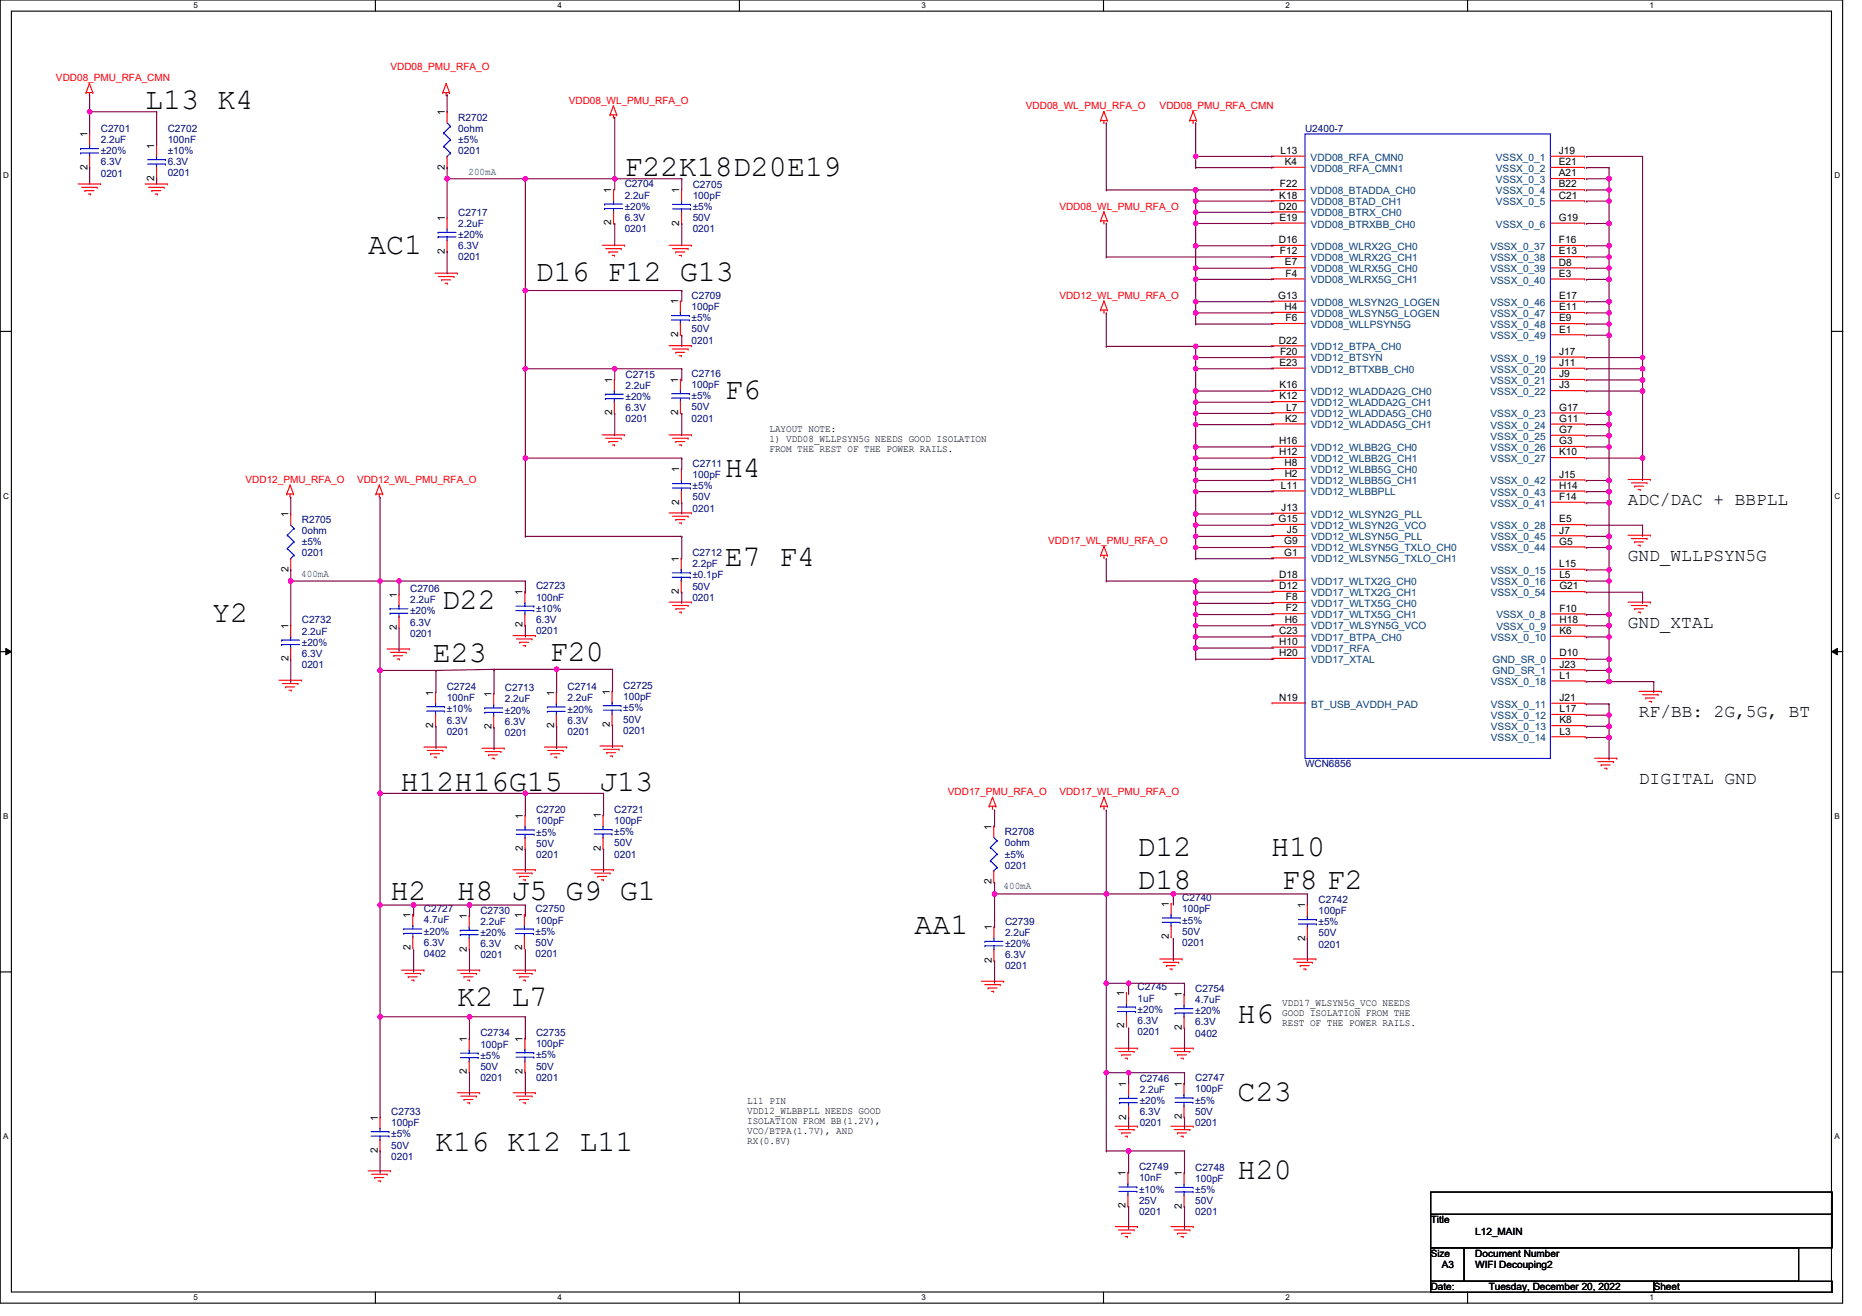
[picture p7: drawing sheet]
<svg xmlns="http://www.w3.org/2000/svg" width="297mm" height="210mm" viewBox="0 0 297 210" stroke-linecap="round" stroke-linejoin="round" font-family="sans-serif">
<defs><g id="words">
<g font-size="4.8">
<text x="23.2" y="17.3">L13 K4</text>
<text x="99.6" y="28">F22K18D20E19</text>
<text x="58.7" y="40.5">AC1</text>
<text x="85.4" y="44.9">D16 F12 G13</text>
<text x="115.6" y="63.6">F6</text>
<text x="115.6" y="76">H4</text>
<text x="115.6" y="90.2">E7 F4</text>
<text x="33.8" y="99.1">Y2</text>
<text x="70.5" y="97.2">D22</text>
<text x="69" y="105.5">E23</text>
<text x="87.7" y="105.4">F20</text>
<text x="63.9" y="126.2">H12H16G15</text>
<text x="95.6" y="126.2">J13</text>
<text x="181.4" y="136.5">D12</text>
<text x="202.8" y="136.5">H10</text>
<text x="62.3" y="143.6">H2</text>
<text x="73" y="143.6">H8 J5 G9 G1</text>
<text x="181.4" y="141.8">D18</text>
<text x="204.5" y="141.8">F8 F2</text>
<text x="145.9" y="148.9">AA1</text>
<text x="73" y="160.5">K2 L7</text>
<text x="197.4" y="163.2">H6</text>
<text x="197.4" y="175.6">C23</text>
<text x="69.4" y="183.6">K16 K12 L11</text>
<text x="197.4" y="188.1">H20</text>
</g>
<g font-size="2.8">
<text x="259.7" y="80.6">ADC/DAC + BBPLL</text>
<text x="259.7" y="89.5">GND_WLLPSYN5G</text>
<text x="259.7" y="100.2">GND_XTAL</text>
<text x="261.5" y="114.4">RF/BB: 2G,5G, BT</text>
<text x="261.5" y="125.1">DIGITAL GND</text>
</g>
<g font-size="1.6" fill="#f00">
<text x="62.3" y="11.2">VDD08_PMU_RFA_O</text>
<text x="8.9" y="13">VDD08_PMU_RFA_CMN</text>
<text x="90.7" y="16.5">VDD08_WL_PMU_RFA_O</text>
<text x="163.7" y="17.4">VDD08_WL_PMU_RFA_O</text>
<text x="185" y="17.4">VDD08_PMU_RFA_CMN</text>
<text x="169" y="33.4">VDD08_WL_PMU_RFA_O</text>
<text x="169" y="47.7">VDD12_WL_PMU_RFA_O</text>
<text x="39.2" y="77">VDD12_PMU_RFA_O</text>
<text x="57" y="77">VDD12_WL_PMU_RFA_O</text>
<text x="167.2" y="86.8">VDD17_WL_PMU_RFA_O</text>
<text x="151.2" y="126.8">VDD17_PMU_RFA_O</text>
<text x="169" y="126.8">VDD17_WL_PMU_RFA_O</text>
</g>
<g font-size="1.6">
<text x="13.9" y="21.9" transform="rotate(-90 13.9 21.9)">1</text>
<text x="24.6" y="23.7" transform="rotate(-90 24.6 23.7)">1</text>
<text x="71" y="18.4" transform="rotate(-90 71 18.4)">1</text>
<text x="13.9" y="27.1" transform="rotate(-90 13.9 27.1)">2</text>
<text x="24.6" y="28.9" transform="rotate(-90 24.6 28.9)">2</text>
<text x="71" y="27.1" transform="rotate(-90 71 27.1)">2</text>
<text x="204.2" y="29.9">F22</text>
<text x="204.3" y="24.5">L13</text>
<text x="205" y="26.3">K4</text>
<text x="248.7" y="24.6">J19</text>
<text x="248.7" y="26.3">E21</text>
<text x="248.7" y="28.1">A21</text>
<text x="248.7" y="29.9">B22</text>
<text x="71" y="35.3" transform="rotate(-90 71 35.3)">1</text>
<text x="97.5" y="30.8" transform="rotate(-90 97.5 30.8)">1</text>
<text x="97.5" y="35.9" transform="rotate(-90 97.5 35.9)">2</text>
<text x="108.4" y="30.8" transform="rotate(-90 108.4 30.8)">1</text>
<text x="108.4" y="36" transform="rotate(-90 108.4 36)">2</text>
<text x="204" y="33.4">D20</text>
<text x="204.1" y="31.7">K18</text>
<text x="204.1" y="35.2">E19</text>
<text x="248.7" y="31.7">C21</text>
<text x="248.7" y="35.2">G19</text>
<text x="71" y="40.5" transform="rotate(-90 71 40.5)">2</text>
<text x="204" y="38.8">D16</text>
<text x="204.2" y="40.6">F12</text>
<text x="248.7" y="38.8">F16</text>
<text x="248.7" y="40.6">E13</text>
<text x="203.9" y="47.7">G13</text>
<text x="205" y="42.3">E7</text>
<text x="205.1" y="44.1">F4</text>
<text x="248.7" y="42.4">D8</text>
<text x="248.7" y="44.1">E3</text>
<text x="248.7" y="47.7">E17</text>
<text x="108.2" y="48.6" transform="rotate(-90 108.2 48.6)">1</text>
<text x="108.2" y="53.7" transform="rotate(-90 108.2 53.7)">2</text>
<text x="204.9" y="49.5">H4</text>
<text x="205.1" y="51.2">F6</text>
<text x="248.7" y="49.5">E11</text>
<text x="248.7" y="51.3">E9</text>
<text x="248.7" y="53">E1</text>
<text x="204" y="54.8">D22</text>
<text x="204.1" y="58.4">E23</text>
<text x="204.2" y="56.6">F20</text>
<text x="248.7" y="56.6">J17</text>
<text x="248.7" y="58.4">J11</text>
<text x="97.6" y="61.1" transform="rotate(-90 97.6 61.1)">1</text>
<text x="108.2" y="61" transform="rotate(-90 108.2 61)">1</text>
<text x="204.1" y="61.9">K16</text>
<text x="204.1" y="63.7">K12</text>
<text x="205.2" y="65.5">L7</text>
<text x="248.7" y="60.2">J9</text>
<text x="248.7" y="61.9">J3</text>
<text x="248.7" y="65.5">G17</text>
<text x="97.6" y="66.3" transform="rotate(-90 97.6 66.3)">2</text>
<text x="108.2" y="66.2" transform="rotate(-90 108.2 66.2)">2</text>
<text x="122.7" y="68.9">LAYOUT NOTE:</text>
<text x="122.7" y="70.4">1) VDD08_WLLPSYN5G NEEDS GOOD ISOLATION</text>
<text x="204" y="70.8">H16</text>
<text x="205" y="67.3">K2</text>
<text x="248.7" y="67.3">G11</text>
<text x="248.7" y="69.1">G7</text>
<text x="248.7" y="70.8">G3</text>
<text x="108.3" y="75.4" transform="rotate(-90 108.3 75.4)">1</text>
<text x="122.7" y="72">FROM THE REST OF THE POWER RAILS.</text>
<text x="204" y="72.6">H12</text>
<text x="204.3" y="77.9">L11</text>
<text x="204.9" y="74.4">H8</text>
<text x="204.9" y="76.2">H2</text>
<text x="248.7" y="72.6">K10</text>
<text x="248.7" y="76.2">J15</text>
<text x="248.7" y="78">H14</text>
<text x="46" y="82.5" transform="rotate(-90 46 82.5)">1</text>
<text x="108.3" y="80.5" transform="rotate(-90 108.3 80.5)">2</text>
<text x="204" y="83.3">G15</text>
<text x="204.4" y="81.5">J13</text>
<text x="248.7" y="79.8">F14</text>
<text x="248.7" y="83.3">E5</text>
<text x="108.3" y="89.6" transform="rotate(-90 108.3 89.6)">1</text>
<text x="204.9" y="86.8">G9</text>
<text x="204.9" y="88.6">G1</text>
<text x="205.3" y="85.1">J5</text>
<text x="248.7" y="85.1">J7</text>
<text x="248.8" y="86.9">G5</text>
<text x="46" y="91.2" transform="rotate(-90 46 91.2)">2</text>
<text x="63.3" y="95.3" transform="rotate(-90 63.3 95.3)">1</text>
<text x="83.4" y="94.9" transform="rotate(-90 83.4 94.9)">1</text>
<text x="108.3" y="94.8" transform="rotate(-90 108.3 94.8)">2</text>
<text x="204.1" y="92.2">D18</text>
<text x="204.1" y="94">D12</text>
<text x="205.1" y="95.7">F8</text>
<text x="248.8" y="90.4">L15</text>
<text x="248.8" y="92.2">L5</text>
<text x="248.8" y="94">G21</text>
<text x="46" y="100.3" transform="rotate(-90 46 100.3)">1</text>
<text x="63.3" y="100.5" transform="rotate(-90 63.3 100.5)">2</text>
<text x="83.4" y="100.1" transform="rotate(-90 83.4 100.1)">2</text>
<text x="204.1" y="101.1">C23</text>
<text x="205" y="99.3">H6</text>
<text x="205.1" y="97.5">F2</text>
<text x="248.8" y="97.6">F10</text>
<text x="248.8" y="99.3">H18</text>
<text x="248.8" y="101.1">K6</text>
<text x="46" y="105.5" transform="rotate(-90 46 105.5)">2</text>
<text x="204.1" y="102.9">H10</text>
<text x="204.1" y="104.6">H20</text>
<text x="248.8" y="104.7">D10</text>
<text x="248.8" y="106.5">J23</text>
<text x="69.1" y="110.9" transform="rotate(-90 69.1 110.9)">1</text>
<text x="78.4" y="111.1" transform="rotate(-90 78.4 111.1)">1</text>
<text x="88.4" y="111" transform="rotate(-90 88.4 111)">1</text>
<text x="97.3" y="110.8" transform="rotate(-90 97.3 110.8)">1</text>
<text x="204.1" y="111.8">N19</text>
<text x="248.8" y="108.3">L1</text>
<text x="248.8" y="111.8">J21</text>
<text x="248.8" y="113.6">L17</text>
<text x="69.1" y="116.1" transform="rotate(-90 69.1 116.1)">2</text>
<text x="78.4" y="116.3" transform="rotate(-90 78.4 116.3)">2</text>
<text x="88.4" y="116.1" transform="rotate(-90 88.4 116.1)">2</text>
<text x="97.3" y="116" transform="rotate(-90 97.3 116)">2</text>
<text x="248.8" y="115.4">K8</text>
<text x="248.8" y="117.2">L3</text>
<text x="83.4" y="130.6" transform="rotate(-90 83.4 130.6)">1</text>
<text x="95.8" y="130.5" transform="rotate(-90 95.8 130.5)">1</text>
<text x="83.4" y="135.8" transform="rotate(-90 83.4 135.8)">2</text>
<text x="95.8" y="135.7" transform="rotate(-90 95.8 135.7)">2</text>
<text x="158.2" y="132.3" transform="rotate(-90 158.2 132.3)">1</text>
<text x="158.2" y="141" transform="rotate(-90 158.2 141)">2</text>
<text x="65.5" y="146.4" transform="rotate(-90 65.5 146.4)">1</text>
<text x="74.5" y="146.6" transform="rotate(-90 74.5 146.6)">1</text>
<text x="83.3" y="146.4" transform="rotate(-90 83.3 146.4)">1</text>
<text x="158.2" y="148.4" transform="rotate(-90 158.2 148.4)">1</text>
<text x="186.5" y="144.6" transform="rotate(-90 186.5 144.6)">1</text>
<text x="186.5" y="149.8" transform="rotate(-90 186.5 149.8)">2</text>
<text x="208.2" y="144.9" transform="rotate(-90 208.2 144.9)">1</text>
<text x="65.5" y="151.6" transform="rotate(-90 65.5 151.6)">2</text>
<text x="74.5" y="151.8" transform="rotate(-90 74.5 151.8)">2</text>
<text x="83.3" y="151.6" transform="rotate(-90 83.3 151.6)">2</text>
<text x="158.2" y="153.5" transform="rotate(-90 158.2 153.5)">2</text>
<text x="208.2" y="150.1" transform="rotate(-90 208.2 150.1)">2</text>
<text x="179.3" y="158.9" transform="rotate(-90 179.3 158.9)">1</text>
<text x="188.5" y="159.1" transform="rotate(-90 188.5 159.1)">1</text>
<text x="204.5" y="160.4">VDD17_WLSYN5G_VCO NEEDS</text>
<text x="74.5" y="166.2" transform="rotate(-90 74.5 166.2)">1</text>
<text x="83.4" y="166.1" transform="rotate(-90 83.4 166.1)">1</text>
<text x="179.3" y="164" transform="rotate(-90 179.3 164)">2</text>
<text x="188.5" y="164.3" transform="rotate(-90 188.5 164.3)">2</text>
<text x="204.5" y="162">GOOD ISOLATION FROM THE</text>
<text x="204.5" y="163.6">REST OF THE POWER RAILS.</text>
<text x="74.5" y="171.4" transform="rotate(-90 74.5 171.4)">2</text>
<text x="83.4" y="171.3" transform="rotate(-90 83.4 171.3)">2</text>
<text x="179.7" y="173.4" transform="rotate(-90 179.7 173.4)">1</text>
<text x="188.5" y="173.3" transform="rotate(-90 188.5 173.3)">1</text>
<text x="60.3" y="178.7" transform="rotate(-90 60.3 178.7)">1</text>
<text x="119.2" y="176.1">L11 PIN</text>
<text x="119.2" y="177.7">VDD12_WLBBPLL NEEDS GOOD</text>
<text x="119.2" y="179.3">ISOLATION FROM BB(1.2V),</text>
<text x="179.7" y="178.6" transform="rotate(-90 179.7 178.6)">2</text>
<text x="188.5" y="178.5" transform="rotate(-90 188.5 178.5)">2</text>
<text x="60.3" y="183.9" transform="rotate(-90 60.3 183.9)">2</text>
<text x="119.2" y="180.9">VCO/BTPA(1.7V), AND</text>
<text x="119.2" y="182.5">RX(0.8V)</text>
<text x="179.6" y="187.5" transform="rotate(-90 179.6 187.5)">1</text>
<text x="188.5" y="187.6" transform="rotate(-90 188.5 187.6)">1</text>
<text x="179.6" y="192.7" transform="rotate(-90 179.6 192.7)">2</text>
<text x="188.5" y="192.8" transform="rotate(-90 188.5 192.8)">2</text>
<text x="228.2" y="195.1">Title</text>
<text x="235.4" y="196.9">L12_MAIN</text>
<text x="228.2" y="200.5">Size</text>
<text x="230" y="202.2">A3</text>
<text x="235.3" y="200.5">Document Number</text>
<text x="235.4" y="202.2">WIFI Decouping2</text>
<text x="228.2" y="205.8">Date:</text>
<text x="237.5" y="205.8">Tuesday, December 20, 2022</text>
<text x="263.8" y="205.8">Sheet</text>
</g>
<g font-size="1.6" fill="#000080">
<text x="16.1" y="21">C2701</text>
<text x="16.1" y="22.8">2.2uF</text>
<text x="26.8" y="21">C2702</text>
<text x="26.8" y="22.8">100nF</text>
<text x="73.1" y="19.3">R2702</text>
<text x="73.1" y="21">0ohm</text>
<text x="73.1" y="22.8">±5%</text>
<text x="208.2" y="21">U2400-7</text>
<text x="16.1" y="28.2">0201</text>
<text x="16.1" y="26.4">6.3V</text>
<text x="16.1" y="24.6">±20%</text>
<text x="26.8" y="28.1">0201</text>
<text x="26.8" y="26.4">6.3V</text>
<text x="26.8" y="24.6">±10%</text>
<text x="73.1" y="24.6">0201</text>
<text x="99.7" y="29.9">C2704</text>
<text x="110.5" y="29.9">C2705</text>
<text x="73.1" y="34.4">C2717</text>
<text x="99.7" y="31.7">2.2uF</text>
<text x="99.7" y="35.2">6.3V</text>
<text x="99.7" y="33.5">±20%</text>
<text x="110.5" y="31.7">100pF</text>
<text x="110.5" y="35.3">50V</text>
<text x="110.5" y="33.5">±5%</text>
<text x="73.1" y="36.2">2.2uF</text>
<text x="73.1" y="41.5">0201</text>
<text x="73.1" y="39.7">6.3V</text>
<text x="73.1" y="38">±20%</text>
<text x="99.7" y="37">0201</text>
<text x="110.5" y="37.1">0201</text>
<text x="110.3" y="47.7">C2709</text>
<text x="110.3" y="49.5">100pF</text>
<text x="110.3" y="53">50V</text>
<text x="110.3" y="51.2">±5%</text>
<text x="110.3" y="54.8">0201</text>
<text x="99.8" y="60.2">C2715</text>
<text x="99.8" y="62">2.2uF</text>
<text x="99.8" y="65.6">6.3V</text>
<text x="99.8" y="63.8">±20%</text>
<text x="110.3" y="60.1">C2716</text>
<text x="110.3" y="61.9">100pF</text>
<text x="110.3" y="65.5">50V</text>
<text x="110.3" y="63.7">±5%</text>
<text x="99.8" y="67.3">0201</text>
<text x="110.3" y="67.2">0201</text>
<text x="110.5" y="74.5">C2711</text>
<text x="110.5" y="76.3">100pF</text>
<text x="48.2" y="83.4">R2705</text>
<text x="110.5" y="81.6">0201</text>
<text x="110.5" y="79.8">50V</text>
<text x="110.5" y="78">±5%</text>
<text x="48.2" y="85.2">0ohm</text>
<text x="48.2" y="87">±5%</text>
<text x="48.2" y="88.8">0201</text>
<text x="110.5" y="88.7">C2712</text>
<text x="65.4" y="94.4">C2706</text>
<text x="85.5" y="94">C2723</text>
<text x="85.5" y="95.8">100nF</text>
<text x="110.5" y="90.5">2.2pF</text>
<text x="110.5" y="95.8">0201</text>
<text x="110.5" y="94">50V</text>
<text x="110.5" y="92.3">±0.1pF</text>
<text x="48.1" y="99.4">C2732</text>
<text x="48.1" y="101.2">2.2uF</text>
<text x="65.4" y="96.2">2.2uF</text>
<text x="65.4" y="101.6">0201</text>
<text x="65.4" y="99.8">6.3V</text>
<text x="65.4" y="98">±20%</text>
<text x="85.5" y="101.1">0201</text>
<text x="85.5" y="99.4">6.3V</text>
<text x="85.5" y="97.6">±10%</text>
<text x="48.1" y="106.6">0201</text>
<text x="48.1" y="104.8">6.3V</text>
<text x="48.1" y="103">±20%</text>
<text x="71.3" y="110.1">C2724</text>
<text x="71.3" y="111.8">100nF</text>
<text x="71.3" y="113.6">±10%</text>
<text x="80.5" y="110.3">C2713</text>
<text x="80.5" y="112">2.2uF</text>
<text x="80.5" y="113.8">±20%</text>
<text x="90.5" y="110.1">C2714</text>
<text x="90.5" y="111.9">2.2uF</text>
<text x="90.5" y="113.7">±20%</text>
<text x="99.4" y="109.9">C2725</text>
<text x="99.4" y="111.7">100pF</text>
<text x="99.4" y="113.5">±5%</text>
<text x="71.3" y="117.2">0201</text>
<text x="71.3" y="115.4">6.3V</text>
<text x="80.5" y="117.4">0201</text>
<text x="80.5" y="115.6">6.3V</text>
<text x="90.5" y="117.2">0201</text>
<text x="90.5" y="115.4">6.3V</text>
<text x="99.4" y="117">0201</text>
<text x="99.4" y="115.3">50V</text>
<text x="208.2" y="122.4">WCN6856</text>
<text x="85.6" y="129.7">C2720</text>
<text x="85.6" y="131.5">100pF</text>
<text x="98" y="129.7">C2721</text>
<text x="98" y="131.4">100pF</text>
<text x="85.6" y="136.8">0201</text>
<text x="85.6" y="135.1">50V</text>
<text x="85.6" y="133.3">±5%</text>
<text x="98" y="136.8">0201</text>
<text x="98" y="135">50V</text>
<text x="98" y="133.2">±5%</text>
<text x="160.3" y="133.2">R2708</text>
<text x="160.3" y="135">0ohm</text>
<text x="160.3" y="136.8">±5%</text>
<text x="160.3" y="138.6">0201</text>
<text x="188.6" y="143.7">C2740</text>
<text x="67.6" y="145.5">C2727</text>
<text x="67.6" y="147.3">4.7uF</text>
<text x="67.6" y="149.1">±20%</text>
<text x="76.6" y="145.7">C2730</text>
<text x="76.6" y="147.5">2.2uF</text>
<text x="76.6" y="149.3">±20%</text>
<text x="85.4" y="145.5">C2750</text>
<text x="85.4" y="147.3">100pF</text>
<text x="85.4" y="149.1">±5%</text>
<text x="160.3" y="147.5">C2739</text>
<text x="160.3" y="149.3">2.2uF</text>
<text x="188.6" y="145.5">100pF</text>
<text x="188.6" y="149.1">50V</text>
<text x="188.6" y="147.3">±5%</text>
<text x="210.3" y="144">C2742</text>
<text x="210.3" y="145.8">100pF</text>
<text x="210.3" y="149.4">50V</text>
<text x="210.3" y="147.6">±5%</text>
<text x="67.6" y="152.6">0402</text>
<text x="67.6" y="150.8">6.3V</text>
<text x="76.6" y="152.8">0201</text>
<text x="76.6" y="151.1">6.3V</text>
<text x="85.4" y="152.6">0201</text>
<text x="85.4" y="150.9">50V</text>
<text x="160.3" y="154.6">0201</text>
<text x="160.3" y="152.8">6.3V</text>
<text x="160.3" y="151">±20%</text>
<text x="188.6" y="150.9">0201</text>
<text x="210.3" y="151.1">0201</text>
<text x="181.5" y="158">C2745</text>
<text x="181.5" y="159.7">1uF</text>
<text x="181.5" y="161.5">±20%</text>
<text x="190.7" y="158.2">C2754</text>
<text x="190.7" y="160">4.7uF</text>
<text x="190.7" y="161.8">±20%</text>
<text x="76.6" y="165.3">C2734</text>
<text x="76.6" y="167.1">100pF</text>
<text x="85.5" y="165.3">C2735</text>
<text x="85.5" y="167">100pF</text>
<text x="181.5" y="165.1">0201</text>
<text x="181.5" y="163.3">6.3V</text>
<text x="190.7" y="165.3">0402</text>
<text x="190.7" y="163.6">6.3V</text>
<text x="76.6" y="172.4">0201</text>
<text x="76.6" y="170.7">50V</text>
<text x="76.6" y="168.9">±5%</text>
<text x="85.5" y="172.4">0201</text>
<text x="85.5" y="170.6">50V</text>
<text x="85.5" y="168.8">±5%</text>
<text x="181.8" y="172.5">C2746</text>
<text x="190.7" y="172.5">C2747</text>
<text x="62.4" y="177.8">C2733</text>
<text x="62.4" y="179.6">100pF</text>
<text x="181.8" y="174.3">2.2uF</text>
<text x="181.8" y="179.6">0201</text>
<text x="181.8" y="177.9">6.3V</text>
<text x="181.8" y="176.1">±20%</text>
<text x="190.7" y="174.2">100pF</text>
<text x="190.7" y="179.6">0201</text>
<text x="190.7" y="177.8">50V</text>
<text x="190.7" y="176">±5%</text>
<text x="62.4" y="185">0201</text>
<text x="62.4" y="183.2">50V</text>
<text x="62.4" y="181.4">±5%</text>
<text x="181.7" y="186.7">C2749</text>
<text x="181.7" y="188.4">10nF</text>
<text x="181.7" y="190.2">±10%</text>
<text x="190.7" y="186.7">C2748</text>
<text x="190.7" y="188.5">100pF</text>
<text x="190.7" y="190.3">±5%</text>
<text x="181.7" y="193.8">0201</text>
<text x="181.7" y="192">25V</text>
<text x="190.7" y="193.9">0201</text>
<text x="190.7" y="192.1">50V</text>
</g>
<g font-size="1.6" fill="#008000">
<text x="74.7" y="28">200mA</text>
<text x="48.1" y="92">400mA</text>
<text x="160.1" y="141.8">400mA</text>
</g>
<g font-size="1.6" fill="#004080">
<text x="209.1" y="25.6">VDD08_RFA_CMN0</text>
<text x="209.1" y="27.4">VDD08_RFA_CMN1</text>
<text x="238.6" y="25.6">VSSX_0_1</text>
<text x="238.6" y="27.4">VSSX_0_2</text>
<text x="238.6" y="29.2">VSSX_0_3</text>
<text x="209.1" y="31">VDD08_BTADDA_CH0</text>
<text x="209.1" y="32.7">VDD08_BTAD_CH1</text>
<text x="209.1" y="34.5">VDD08_BTRX_CH0</text>
<text x="238.6" y="31">VSSX_0_4</text>
<text x="238.6" y="32.8">VSSX_0_5</text>
<text x="209.1" y="36.3">VDD08_BTRXBB_CH0</text>
<text x="209.1" y="39.9">VDD08_WLRX2G_CH0</text>
<text x="209.1" y="41.6">VDD08_WLRX2G_CH1</text>
<text x="237.8" y="39.9">VSSX_0_37</text>
<text x="237.8" y="41.7">VSSX_0_38</text>
<text x="238.6" y="36.3">VSSX_0_6</text>
<text x="209.1" y="43.4">VDD08_WLRX5G_CH0</text>
<text x="209.1" y="45.2">VDD08_WLRX5G_CH1</text>
<text x="237.8" y="43.4">VSSX_0_39</text>
<text x="237.8" y="45.2">VSSX_0_40</text>
<text x="209.1" y="48.8">VDD08_WLSYN2G_LOGEN</text>
<text x="209.1" y="50.5">VDD08_WLSYN5G_LOGEN</text>
<text x="209.1" y="52.3">VDD08_WLLPSYN5G</text>
<text x="237.8" y="48.8">VSSX_0_46</text>
<text x="237.8" y="50.6">VSSX_0_47</text>
<text x="237.8" y="52.3">VSSX_0_48</text>
<text x="209.1" y="55.9">VDD12_BTPA_CH0</text>
<text x="209.1" y="57.7">VDD12_BTSYN</text>
<text x="209.1" y="59.4">VDD12_BTTXBB_CH0</text>
<text x="237.8" y="54.1">VSSX_0_49</text>
<text x="237.8" y="57.7">VSSX_0_19</text>
<text x="237.8" y="59.5">VSSX_0_20</text>
<text x="209.1" y="63">VDD12_WLADDA2G_CH0</text>
<text x="209.1" y="64.8">VDD12_WLADDA2G_CH1</text>
<text x="237.8" y="61.2">VSSX_0_21</text>
<text x="237.8" y="63">VSSX_0_22</text>
<text x="209.1" y="66.6">VDD12_WLADDA5G_CH0</text>
<text x="209.1" y="68.3">VDD12_WLADDA5G_CH1</text>
<text x="209.1" y="71.9">VDD12_WLBB2G_CH0</text>
<text x="237.8" y="66.6">VSSX_0_23</text>
<text x="237.8" y="68.4">VSSX_0_24</text>
<text x="237.8" y="70.1">VSSX_0_25</text>
<text x="237.8" y="71.9">VSSX_0_26</text>
<text x="209.1" y="73.7">VDD12_WLBB2G_CH1</text>
<text x="209.1" y="75.5">VDD12_WLBB5G_CH0</text>
<text x="209.1" y="77.2">VDD12_WLBB5G_CH1</text>
<text x="237.8" y="73.7">VSSX_0_27</text>
<text x="237.8" y="77.3">VSSX_0_42</text>
<text x="209.1" y="79">VDD12_WLBBPLL</text>
<text x="209.1" y="82.6">VDD12_WLSYN2G_PLL</text>
<text x="237.8" y="79.1">VSSX_0_43</text>
<text x="237.8" y="80.8">VSSX_0_41</text>
<text x="209.1" y="84.4">VDD12_WLSYN2G_VCO</text>
<text x="209.1" y="86.1">VDD12_WLSYN5G_PLL</text>
<text x="209.1" y="87.9">VDD12_WLSYN5G_TXLO_CH0</text>
<text x="209.1" y="89.7">VDD12_WLSYN5G_TXLO_CH1</text>
<text x="237.8" y="84.4">VSSX_0_28</text>
<text x="237.8" y="86.2">VSSX_0_45</text>
<text x="237.8" y="88">VSSX_0_44</text>
<text x="209.1" y="93.3">VDD17_WLTX2G_CH0</text>
<text x="209.1" y="95">VDD17_WLTX2G_CH1</text>
<text x="237.8" y="91.5">VSSX_0_15</text>
<text x="237.8" y="93.3">VSSX_0_16</text>
<text x="237.8" y="95.1">VSSX_0_54</text>
<text x="209.2" y="96.8">VDD17_WLTX5G_CH0</text>
<text x="209.2" y="98.6">VDD17_WLTX5G_CH1</text>
<text x="209.2" y="100.4">VDD17_WLSYN5G_VCO</text>
<text x="238.7" y="98.6">VSSX_0_8</text>
<text x="238.7" y="100.4">VSSX_0_9</text>
<text x="209.2" y="102.2">VDD17_BTPA_CH0</text>
<text x="209.2" y="103.9">VDD17_RFA</text>
<text x="209.2" y="105.7">VDD17_XTAL</text>
<text x="237.8" y="102.2">VSSX_0_10</text>
<text x="238.1" y="105.8">GND_SR_0</text>
<text x="238.1" y="107.5">GND_SR_1</text>
<text x="209.2" y="112.8">BT_USB_AVDDH_PAD</text>
<text x="237.8" y="109.3">VSSX_0_18</text>
<text x="237.8" y="112.9">VSSX_0_11</text>
<text x="237.8" y="114.7">VSSX_0_12</text>
<text x="237.8" y="116.5">VSSX_0_13</text>
<text x="237.8" y="118.2">VSSX_0_14</text>
</g>
<g font-size="1.3">
<text x="30.9" y="1.3">5</text>
<text x="88.9" y="1.3">4</text>
<text x="147" y="1.3">3</text>
<text x="205.1" y="1.3">2</text>
<text x="263.2" y="1.3">1</text>
<text x=".5" y="28.5">D</text>
<text x="292.6" y="28.5">D</text>
<text x=".5" y="79.5">C</text>
<text x="292.7" y="79.5">C</text>
<text x=".5" y="130.6">B</text>
<text x="292.7" y="130.6">B</text>
<text x=".5" y="181.7">A</text>
<text x="292.7" y="181.7">A</text>
<text x="30.9" y="207.4">5</text>
<text x="88.9" y="207.4">4</text>
<text x="147" y="207.4">3</text>
<text x="205.1" y="207.4">2</text>
<text x="263.2" y="207.4">1</text>
</g>
</g></defs>
<path d="M0 0h293.9v207.9h-293.9zM1.8 1.8h290.4v204.3h-290.4z" fill="none" stroke="#000" stroke-width=".18"/>
<g fill="#fff">
<path d="M30.9 .2h.7v1.4h-.7z"/>
<path d="M30.9 206.3h.7v1.4h-.7z"/>
</g>
<path d="M59.9 0v1.8M59.9 206.1v1.8" fill="none" stroke="#000" stroke-width=".18"/>
<g fill="#fff">
<path d="M88.9 .2h.7v1.4h-.7z"/>
<path d="M88.9 206.3h.7v1.4h-.7z"/>
</g>
<path d="M118 0v1.8M118 206.1v1.8" fill="none" stroke="#000" stroke-width=".18"/>
<g fill="#fff">
<path d="M147 .2h.7v1.4h-.7z"/>
<path d="M147 206.3h.7v1.4h-.7z"/>
</g>
<path d="M176 0v1.8M176 206.1v1.8" fill="none" stroke="#000" stroke-width=".18"/>
<g fill="#fff">
<path d="M205.1 .2h.7v1.4h-.7z"/>
<path d="M205.1 206.3h.7v1.4h-.7z"/>
</g>
<path d="M234.1 0v1.8M234.1 206.1v1.8" fill="none" stroke="#000" stroke-width=".18"/>
<g fill="#fff">
<path d="M263.2 .2h.7v1.4h-.7z"/>
<path d="M263.2 206.3h.7v1.4h-.7z"/>
<path d="M.5 27.3h.9v1.4h-.9z"/>
<path d="M292.6 27.3h1v1.4h-1z"/>
<path d="M.5 78.4h.9v1.4h-.9z"/>
<path d="M292.7 78.4h.9v1.4h-.9z"/>
</g>
<path d="M0 52.9h1.8M292.2 52.9h1.8" fill="none" stroke="#000" stroke-width=".18"/>
<g fill="#fff">
<path d="M.5 129.5h.8v1.4h-.8z"/>
<path d="M292.7 129.5h.8v1.4h-.8z"/>
</g>
<path d="M0 103.9h1.8M292.2 103.9h1.8" fill="none" stroke="#000" stroke-width=".18"/>
<path d="M.9 103.4l.9 .5-.9 .5zM292.2 103.9l.9-.5v1z" fill="#000"/>
<path d="M.9 103.4l.9 .5-.9 .5zM292.2 103.9l.9-.5v1z" fill="none" stroke="#000" stroke-width=".16"/>
<g fill="#fff">
<path d="M.5 180.6h.8v1.4h-.8z"/>
<path d="M292.7 180.6h.8v1.4h-.8z"/>
</g>
<path d="M0 155h1.8M292.2 155h1.8M228.2 190.1h64.1v3.6h-64.1zM228.2 193.7h64.1v5.3h-64.1zM228.2 199h5.4v5.4h-5.4zM233.6 199h53.3v5.4h-53.3zM228.2 204.4h35.6v1.7h-35.6zM263.8 204.4h28.5v1.7h-28.5z" fill="none" stroke="#000" stroke-width=".18"/>
<g fill="none" stroke="#f00" stroke-width=".18">
<path d="M13.7 14.8h.1M13.7 14.8h1.1M14.3 15.1h.1M14.3 13.3h.1M14.3 14.8v.3M14.3 13.3l-.6 1.5M14.3 13.3l.5 1.5M14.8 14.8h.1M70.6 14.8h.1M70.6 14.8h1.1M71.2 15.1h.1M71.2 13.3h.1"/>
<path d="M71.2 14.8v.3M71.2 13.3l-.6 1.5M71.2 13.3l.5 1.5M71.3 17.8h.1M71.3 17.8v1.8M71.7 14.8h.1M97.3 18.3h.1M97.3 18.3h1.1M97.9 18.7h.1M97.9 16.9h.1M97.9 18.3v.4M97.9 16.9l-.6 1.4"/>
<path d="M97.9 16.9l.5 1.4M98.4 18.3h.1M175.6 19.2h.1M175.6 19.2h1M176.1 19.6h.1M176.1 17.8h.1M176.1 19.2v.4M176.1 17.8l-.5 1.4M176.1 17.8l.5 1.4M176.6 19.2h.1M189.8 19.2h.1M189.8 19.2h1.1"/>
<path d="M190.3 19.6h.1M190.3 17.8h.1M190.3 19.2v.4M190.3 17.8l-.5 1.4M190.3 17.8l.6 1.4M190.9 19.2h.1M12.5 29.3h3.5M13 29.9h2.5M13.6 30.4h.1M13.6 30.4h1.4M14.1 30.9h.3M14.3 21.4h.1"/>
<path d="M14.3 21.4v1.8M14.3 26.7h.1M14.3 24.9v1.8M14.4 30.9h.1M15.5 29.9h.1M16 29.3h.1M23.2 29.3h3.5M23.7 29.9h2.5M24.2 30.4h.1M24.2 30.4h1.5M24.8 30.9h.3M25 23.2h.1"/>
<path d="M25 23.2v1.7M25 28.5h.1M25 26.7v1.8M25.1 30.9h.1M26.2 29.9h.1M26.7 29.3h.1M71.3 34.8h.1M71.3 34.8v1.7M71.3 38.3v1.8M71.3 26.7h.1M71.3 25v1.7M96.1 39.1h3.5"/>
<path d="M96.6 39.7h2.5M97.9 30.2h.1M97.9 30.2v1.8M97.9 35.6h.1M97.9 33.8v1.8M99.1 39.7h.1M99.6 39.1h.1M106.7 39.1h3.6M107.3 39.7h2.5M108.7 30.3h.1M108.7 30.3v1.8M108.7 35.6h.1"/>
<path d="M108.7 33.9v1.7M109.8 39.7h.1M110.3 39.1h.1M175.6 35.2h.1M175.6 35.2h1M176.1 35.6h.1M176.1 33.8h.1M176.1 35.2v.4M176.1 33.8l-.5 1.4M176.1 33.8l.5 1.4M176.6 35.2h.1M202.9 24.9h.1"/>
<path d="M202.9 24.9h5.3M202.9 26.7h.1M202.9 26.7h5.3M202.9 30.2h.1M202.9 30.2h5.3M202.9 32h.1M202.9 32h5.3M202.9 33.8h.1M202.9 33.8h5.3M202.9 35.6h.1M202.9 35.6h5.3M202.9 39.1h.1"/>
<path d="M202.9 39.1h5.3M247.4 24.9h5.4M247.4 26.7h5.4M247.4 28.5h5.4M247.4 30.3h5.4M247.4 32h5.4M247.4 35.6h5.4M247.4 39.2h5.4M252.8 24.9h.1M252.8 26.7h.1M252.8 28.5h.1M252.8 30.3h.1"/>
<path d="M252.8 32h.1M252.8 35.6h.1M252.8 39.2h.1M69.4 43.6h3.6M69.9 44.1h2.5M70.5 44.6h.1M70.5 44.6h1.4M71 45.2h.4M71.3 40.1h.1M71.4 45.2h.1M72.4 44.1h.1M73 43.6h.1"/>
<path d="M97.1 40.2h.1M97.1 40.2h1.5M97.7 40.7h.3M98 40.7h.1M106.7 55.1h3.6M107.3 55.7h2.5M107.8 40.2h.1M107.8 40.2h1.4M107.8 56.2h.1M107.8 56.2h1.4M108.4 40.7h.3M108.4 56.7h.3"/>
<path d="M108.5 48h.1M108.5 48v1.8M108.5 53.4h.1M108.5 51.6v1.8M108.7 40.7h.1M108.7 56.7h.1M109.8 55.7h.1M110.3 55.1h.1M175.6 49.4h.1M175.6 49.4h1M176.1 49.8h.1M176.1 48h.1"/>
<path d="M176.1 49.4v.4M176.1 48l-.5 1.4M176.1 48l.5 1.4M176.6 49.4h.1M202.9 40.9h.1M202.9 40.9h5.3M202.9 42.7h.1M202.9 42.7h5.3M202.9 44.5h.1M202.9 44.5h5.3M202.9 48h.1M202.9 48h5.3"/>
<path d="M202.9 49.8h.1M202.9 49.8h5.3M202.9 51.6h.1M202.9 51.6h5.3M202.9 55.2h.1M202.9 55.2h5.3M202.9 56.9h.1M202.9 56.9h5.3M202.9 58.7h.1M202.9 58.7h5.3M247.4 40.9h5.4M247.5 42.7h5.3"/>
<path d="M247.5 44.5h5.3M247.5 48.1h5.3M247.5 49.8h5.3M247.5 51.6h5.3M247.5 53.4h5.3M247.5 57h5.3M247.5 58.7h5.3M252.8 40.9h.1M252.8 42.7h.1M252.8 44.5h.1M252.8 48.1h.1M252.8 49.8h.1"/>
<path d="M252.8 51.6h.1M252.8 53.4h.1M252.8 57h.1M252.8 58.7h.1M45.7 78.8h.1M45.7 78.8h1.1M46.3 79.1h.1M46.3 77.4h.1M46.3 78.8v.3M46.3 77.4l-.6 1.4M46.3 77.4l.5 1.4M46.8 78.8h.1"/>
<path d="M60 78.8h.1M60 78.8h1M60.5 79.1h.1M60.5 77.4h.1M60.5 78.8v.3M60.5 77.4l-.5 1.4M60.5 77.4l.5 1.4M61 78.8h.1M96.1 69.4h3.5M96.6 69.9h2.5M97.1 70.4h.1M97.1 70.4h1.5"/>
<path d="M97.7 71h.3M98 60.6h.1M98 60.6v1.7M98 65.9h.1M98 64.1v1.8M98 71h.1M99.1 69.9h.1M99.6 69.4h.1M106.7 69.4h3.6M107.3 69.9h2.5M107.8 70.4h.1M107.8 70.4h1.4"/>
<path d="M108.4 71h.3M108.5 60.5h.1M108.5 60.5v1.8M108.5 65.8h.1M108.5 64v1.8M108.7 71h.1M108.7 74.8h.1M108.7 74.8v1.8M108.7 78.4v1.8M109.8 69.9h.1M110.3 69.4h.1M202.9 62.3h.1"/>
<path d="M202.9 62.3h5.3M202.9 64.1h.1M202.9 64.1h5.3M202.9 65.8h.1M202.9 65.8h5.3M202.9 67.6h.1M202.9 67.6h5.3M202.9 71.2h.1M202.9 71.2h5.3M202.9 73h.1M202.9 73h5.3M202.9 74.7h.1"/>
<path d="M202.9 74.7h5.3M202.9 76.5h.1M202.9 76.5h5.3M202.9 78.3h.1M202.9 78.3h5.3M247.5 60.5h5.3M247.5 62.3h5.3M247.5 65.9h5.3M247.5 67.6h5.3M247.5 69.4h5.3M247.5 71.2h5.3M247.5 73h5.3"/>
<path d="M247.5 76.6h5.3M247.5 78.3h5.3M252.8 60.5h.1M252.8 62.3h.1M252.8 65.9h.1M252.8 67.6h.1M252.8 69.4h.1M252.8 71.2h.1M252.8 73h.1M252.8 76.6h.1M252.8 78.3h.1M259.7 76.5h3.6"/>
<path d="M260.2 77h2.5M260.8 77.5h.1M260.8 77.5h1.4M261.3 78.1h.4M261.7 78.1h.1M262.7 77h.1M263.3 76.5h.1M46.4 99.8h.1M46.4 99.8v1.8M46.4 82h.1M46.4 82v1.8M46.4 90.9h.1"/>
<path d="M46.4 89.1v1.8M63.6 94.8h.1M63.6 94.8v1.8M63.6 98.4v1.7M83.7 94.4h.1M83.7 94.4v1.8M83.7 99.7h.1M83.7 97.9v1.8M106.8 81.8h3.5M106.8 96h3.5M107.3 82.3h2.5M107.3 96.6h2.5"/>
<path d="M107.8 82.9h.1M107.8 82.9h1.4M107.8 97.1h.1M107.8 97.1h1.4M108.4 83.4h.3M108.4 97.6h.3M108.7 89h.1M108.7 89v1.8M108.7 94.4h.1M108.7 92.6v1.8M108.7 83.4h.1M108.7 97.6h.1"/>
<path d="M108.7 80.2h.1M109.8 82.3h.1M109.8 96.6h.1M110.3 81.8h.1M110.3 96h.1M175.6 88.6h.1M175.6 88.6h1.1M176.1 88.9h.1M176.1 87.1h.1M176.1 88.6v.3M176.1 87.1l-.5 1.5M176.1 87.1l.6 1.5"/>
<path d="M176.7 88.6h.1M202.9 81.9h.1M202.9 81.9h5.3M202.9 83.6h.1M202.9 83.6h5.3M202.9 85.4h.1M202.9 85.4h5.4M202.9 87.2h.1M202.9 87.2h5.4M202.9 89h.1M202.9 89h5.4M202.9 92.5h.1"/>
<path d="M202.9 92.5h5.4M202.9 94.3h.1M202.9 94.3h5.4M202.9 96.1h.1M202.9 96.1h5.4M202.9 97.9h.1M202.9 97.9h5.4M202.9 99.7h.1M202.9 99.7h5.4M247.5 80.1h5.3M247.5 83.7h5.3M247.5 85.5h5.3"/>
<path d="M247.5 87.2h5.3M247.5 90.8h5.3M247.5 92.6h5.4M247.5 94.4h5.4M247.5 97.9h5.4M247.5 99.7h5.4M252.8 80.1h.1M252.8 83.7h.1M252.8 85.5h.1M252.8 87.2h.1M252.8 90.8h.1M252.9 92.6h.1"/>
<path d="M252.9 94.4h.1M252.9 97.9h.1M252.9 99.7h.1M259.7 85.4h3.6M259.7 96h3.6M260.2 85.9h2.5M260.2 96.6h2.5M260.8 86.4h.1M260.8 86.4h1.4M260.8 97.1h.1M260.8 97.1h1.4M261.3 87h.4"/>
<path d="M261.3 97.6h.4M261.7 87h.1M261.7 97.6h.1M262.7 85.9h.1M262.7 96.6h.1M263.3 85.4h.1M263.3 96h.1M44.5 108.5h3.6M45 109h2.5M45.6 109.6h.1M45.6 109.6h1.4M46.1 110.1h.4"/>
<path d="M46.4 105.1h.1M46.4 103.4v1.7M46.5 110.1h.1M47.5 109h.1M48.1 108.5h.1M61.8 103.5h3.5M62.3 104h2.5M62.8 104.6h.1M62.8 104.6h1.4M63.4 105.1h.3M63.6 100.1h.1M63.7 105.1h.1"/>
<path d="M64.8 104h.1M65.3 103.5h.1M67.6 119.2h3.6M68.2 119.7h2.4M69.5 110.4h.1M69.5 110.4v1.8M69.5 115.7h.1M69.5 114v1.7M70.6 119.7h.1M71.2 119.2h.1M76.9 119.3h3.5M77.4 119.9h2.5"/>
<path d="M78.8 110.6h.1M78.8 110.6v1.8M78.8 115.9h.1M78.8 114.2v1.7M79.9 119.9h.1M80.4 119.3h.1M81.9 101.4h3.5M82.4 101.9h2.5M82.9 102.4h.1M82.9 102.4h1.4M83.5 103h.3M83.8 103h.1"/>
<path d="M84.9 101.9h.1M85.4 101.4h.1M86.8 119.2h3.6M87.4 119.7h2.5M88.8 110.4h.1M88.8 110.4v1.8M88.8 115.8h.1M88.8 114v1.8M89.9 119.7h.1M90.4 119.2h.1M95.7 119h3.6M96.3 119.5h2.4"/>
<path d="M97.7 110.3h.1M97.7 110.3v1.7M97.7 115.6h.1M97.7 113.8v1.8M98.7 119.5h.1M99.3 119h.1M202.9 101.4h.1M202.9 101.4h5.4M202.9 103.2h.1M202.9 103.2h5.4M202.9 105h.1M202.9 105h5.4"/>
<path d="M202.9 112.1h.1M202.9 112.1h5.4M247.5 101.5h5.4M247.5 105h5.4M247.5 106.8h5.4M247.5 108.6h5.4M247.5 112.2h5.4M247.5 114h5.4M247.5 115.7h5.4M247.5 117.5h5.4M252.9 101.5h.1M252.9 105h.1"/>
<path d="M252.9 106.8h.1M252.9 108.6h.1M252.9 112.2h.1M252.9 114h.1M252.9 115.7h.1M252.9 117.5h.1M261.5 110.3h3.5M262 110.8h2.5M262.6 111.3h.1M262.6 111.3h1.4M263.1 111.9h.3M263.4 111.9h.1"/>
<path d="M264.5 110.8h.1M265 110.3h.1M68.7 120.2h.1M68.7 120.2h1.4M69.2 120.8h.4M69.6 120.8h.1M77.9 120.4h.1M77.9 120.4h1.5M78.5 120.9h.3M78.8 120.9h.1M81.9 138.7h3.5M82.4 139.3h2.5"/>
<path d="M82.9 139.8h.1M82.9 139.8h1.4M83.8 130.1h.1M83.8 130.1v1.7M83.8 135.4h.1M83.8 133.6v1.8M84.9 139.3h.1M85.4 138.7h.1M87.9 120.2h.1M87.9 120.2h1.4M88.4 120.8h.4M88.8 120.8h.1"/>
<path d="M94.3 138.7h3.6M94.8 139.3h2.5M95.4 139.8h.1M95.4 139.8h1.4M96.2 130h.1M96.2 130v1.8M96.2 135.3h.1M96.2 133.6v1.7M96.8 120.1h.1M96.8 120.1h1.4M97.3 120.6h.4M97.3 139.3h.1"/>
<path d="M97.7 120.6h.1M97.9 138.7h.1M157.8 128.6h.1M157.8 128.6h1.1M158.3 128.9h.1M158.3 127.2h.1M158.3 128.6v.3M158.3 127.2l-.5 1.4M158.3 127.2l.6 1.4M158.5 131.8h.1M158.5 131.8v1.8M158.5 138.9v1.8"/>
<path d="M158.9 128.6h.1M175.6 128.6h.1M175.6 128.6h1.1M176.1 128.9h.1M176.1 127.2h.1M176.1 128.6v.3M176.1 127.2l-.5 1.4M176.1 127.2l.6 1.4M176.7 128.6h.1M254.4 120.9h3.5M254.9 121.5h2.5M255.4 122h.1"/>
<path d="M255.4 122h1.5M256 122.5h.3M256.3 122.5h.1M257.4 121.5h.1M257.9 120.9h.1M64.1 154.7h3.5M64.6 155.3h2.5M65.1 155.8h.1M65.1 155.8h1.5M65.7 156.3h.3M65.9 145.9h.1M65.9 145.9v1.7"/>
<path d="M65.9 151.2h.1M65.9 149.4v1.8M66 156.3h.1M67.1 155.3h.1M67.6 154.7h.1M73 154.7h3.5M73.5 155.3h2.5M74 155.8h.1M74 155.8h1.5M74.6 156.3h.3M74.9 146.1h.1M74.9 146.1v1.7"/>
<path d="M74.9 151.4h.1M74.9 149.6v1.8M74.9 156.3h.1M76 155.3h.1M76.5 154.7h.1M81.9 154.7h3.5M82.4 155.3h2.5M82.9 155.8h.1M82.9 155.8h1.4M83.5 140.3h.3M83.5 156.3h.3M83.7 145.9h.1"/>
<path d="M83.7 145.9v1.8M83.7 151.2h.1M83.7 149.4v1.8M83.8 140.3h.1M83.8 156.3h.1M84.9 155.3h.1M85.4 154.7h.1M95.9 140.3h.4M96.3 140.3h.1M156.6 156.5h3.5M157.1 157.1h2.5M157.6 157.6h.1"/>
<path d="M157.6 157.6h1.4M158.2 158.1h.3M158.5 158.1h.1M158.5 140.7h.1M158.6 147.8h.1M158.6 147.8v1.8M158.6 153.2h.1M158.6 151.4v1.8M159.6 157.1h.1M160.1 156.5h.1M179.7 158.3h.1M179.7 158.3v1.8"/>
<path d="M185 153h3.6M185.5 153.5h2.5M186.1 154h.1M186.1 154h1.4M186.6 154.6h.4M186.8 144.1h.1M186.8 144.1v1.8M186.8 149.4h.1M186.8 147.7v1.7M187 154.6h.1M188 153.5h.1M188.6 153h.1"/>
<path d="M188.9 158.6h.1M188.9 158.6v1.7M206.4 153h3.5M206.9 153.5h2.5M207.4 154h.1M207.4 154h1.4M208 154.6h.3M208.3 154.6h.1M208.6 144.4h.1M208.6 144.4v1.7M208.6 149.7h.1M208.6 147.9v1.8"/>
<path d="M209.4 153.5h.1M209.9 153h.1M60.6 178.2h.1M60.6 178.2v1.8M73 174.3h3.5M73.5 174.8h2.5M74 175.4h.1M74 175.4h1.5M74.6 175.9h.3M74.9 165.7h.1M74.9 165.7v1.8M74.9 171h.1"/>
<path d="M74.9 169.2v1.8M74.9 175.9h.1M76 174.8h.1M76.5 174.3h.1M81.9 174.3h3.5M82.4 174.8h2.5M82.9 175.4h.1M82.9 175.4h1.4M83.5 175.9h.3M83.7 165.6h.1M83.7 165.6v1.8M83.7 170.9h.1"/>
<path d="M83.7 169.2v1.7M83.8 175.9h.1M84.9 174.8h.1M85.4 174.3h.1M177.9 167.2h3.6M177.9 179.6h3.6M178.4 167.7h2.5M179 168.3h.1M179 168.3h1.4M179.5 168.8h.4M179.7 163.7h.1M179.7 161.9v1.8"/>
<path d="M179.9 168.8h.1M180 172.9h.1M180 172.9v1.7M180 178.2h.1M180 176.4v1.8M180.9 167.7h.1M181.5 167.2h.1M181.5 179.6h.1M186.8 167.2h3.5M186.8 179.6h3.5M187.3 167.7h2.5M187.9 168.3h.1"/>
<path d="M187.9 168.3h1.4M188.4 168.8h.3M188.7 168.8h.1M188.9 172.8h.1M188.9 172.8v1.8M188.9 178.2h.1M188.9 176.4v1.8M188.9 163.9h.1M188.9 162.1v1.8M189.8 167.7h.1M190.3 179.6h.1M190.3 167.2h.1"/>
<path d="M58.7 186.8h3.6M59.3 187.3h2.5M59.8 187.8h.1M59.8 187.8h1.4M60.3 188.4h.4M60.6 183.5h.1M60.6 181.8v1.7M60.7 188.4h.1M61.8 187.3h.1M62.3 186.8h.1M177.9 195.6h3.6M178.4 180.2h2.5"/>
<path d="M178.4 196.2h2.5M179 180.7h.1M179 196.7h.1M179 180.7h1.4M179 196.7h1.4M179.5 181.2h.4M179.5 197.2h.4M179.9 181.2h.1M179.9 197.2h.1M179.9 187h.1M179.9 187v1.8M179.9 192.4h.1"/>
<path d="M179.9 190.6v1.8M180.9 180.2h.1M180.9 196.2h.1M181.5 195.6h.1M186.8 195.6h3.5M187.3 180.2h2.5M187.3 196.2h2.5M187.9 180.7h.1M187.9 196.7h.1M187.9 180.7h1.4M187.9 196.7h1.4M188.4 181.2h.3"/>
<path d="M188.4 197.2h.3M188.7 181.2h.1M188.7 197.2h.1M188.9 187.1h.1M188.9 187.1v1.8M188.9 192.4h.1M188.9 190.6v1.8M189.8 180.2h.1M189.8 196.2h.1M190.3 195.6h.1"/>
</g>
<g fill="none" stroke="#00f" stroke-width=".18">
<path d="M71.3 19.6l.6 .5M12.9 23.7h.1M12.9 24.4h.1M12.9 23.7h2.8M12.9 24.4h2.8M14.3 23.2h.1M14.3 24.9h.1M14.3 23.2v.5M14.3 24.4v.5M23.5 25.5h2.9M23.5 26.2h2.9M25 24.9h.1"/>
<path d="M25 26.7h.1M25 24.9v.6M25 26.2v.5M26.4 25.5h.1M26.4 26.2h.1M69.9 37.1h.1M69.9 37.8h.1M69.9 37.1h2.8M69.9 37.8h2.8M70.8 21.2h.1M70.8 23.3h.1M70.8 21.2l1.1 1.1"/>
<path d="M70.8 23.3l1.1 1.1M71.3 36.5h.1M71.3 38.3h.1M71.3 36.5v.6M71.3 37.8v.5M71.3 25h.1M71.9 20.1h.1M71.9 22.3h.1M71.9 24.4h.1M71.9 20.1l-1.1 1.1M71.9 22.3l-1.1 1M71.9 24.4l-.6 .6"/>
<path d="M96.5 32.6h.1M96.5 33.3h.1M96.5 32.6h2.8M96.5 33.3h2.8M97.9 32h.1M97.9 33.8h.1M97.9 32v.6M97.9 33.3v.5M107.3 32.6h2.9M107.3 33.3h2.9M108.7 32.1h.1M108.7 33.9h.1"/>
<path d="M108.7 32.1v.5M108.7 33.3v.6M110.2 32.6h.1M110.2 33.3h.1M208.2 21.3h39.1v99.7h-39.1zM107.1 50.3h2.9M107.1 51h2.9M108.5 49.8h.1M108.5 51.6h.1M108.5 49.8v.5M108.5 51v.6M110 50.3h.1"/>
<path d="M110 51h.1M96.6 62.9h.1M96.6 63.6h.1M96.6 62.9h2.8M96.6 63.6h2.8M98 62.3h.1M98 64.1h.1M98 62.3v.6M98 63.6v.5M107.1 62.8h2.9M107.1 63.5h2.9M107.3 77.1h2.8"/>
<path d="M107.3 77.8h2.8M108.5 62.3h.1M108.5 64h.1M108.5 62.3v.5M108.5 63.5v.5M108.7 76.6h.1M108.7 78.4h.1M108.7 76.6v.5M108.7 77.8v.6M110 62.8h.1M110 63.5h.1M110.1 77.1h.1"/>
<path d="M110.1 77.8h.1M45.8 85.4h.1M45.8 87.5h.1M45.8 85.4l1.1 1M45.8 87.5l1.1 1.1M46.4 89.1h.1M46.4 83.8l.5 .5M46.9 84.3h.1M46.9 86.4h.1M46.9 88.6h.1M46.9 84.3l-1.1 1.1M46.9 86.4l-1.1 1.1"/>
<path d="M46.9 88.6l-.5 .5M62.2 97.1h.1M62.2 97.8h.1M62.2 97.1h2.9M62.2 97.8h2.9M63.6 96.6h.1M63.6 98.4h.1M63.6 96.6v.5M63.6 97.8v.6M82.3 96.7h2.9M82.3 97.4h2.9M83.7 96.2h.1"/>
<path d="M83.7 97.9h.1M83.7 96.2v.5M83.7 97.4v.5M85.2 96.7h.1M85.2 97.4h.1M107.2 91.4h2.9M107.2 92.1h2.9M108.7 90.8h.1M108.7 92.6h.1M108.7 90.8v.6M108.7 92.1v.5M110.1 91.4h.1"/>
<path d="M110.1 92.1h.1M44.9 102.1h.1M44.9 102.8h.1M44.9 102.1h2.9M44.9 102.8h2.9M46.4 101.6h.1M46.4 103.3h.1M46.4 101.6v.5M46.4 102.8v.5M68.1 112.7h2.8M68.1 113.4h2.8M69.5 112.2h.1"/>
<path d="M69.5 114h.1M69.5 112.2v.5M69.5 113.4v.6M70.9 112.7h.1M70.9 113.4h.1M77.3 112.9h.1M77.3 113.6h.1M77.3 112.9h2.9M77.3 113.6h2.9M78.8 112.4h.1M78.8 114.2h.1M78.8 112.4v.5"/>
<path d="M78.8 113.6v.6M87.3 112.8h.1M87.3 113.5h.1M87.3 112.8h2.9M87.3 113.5h2.9M88.8 112.2h.1M88.8 114h.1M88.8 112.2v.6M88.8 113.5v.5M96.2 112.6h2.9M96.2 113.3h2.9M97.6 112h.1"/>
<path d="M97.6 113.8h.1M97.6 112v.6M97.6 113.3v.5M99.1 112.6h.1M99.1 113.3h.1M82.3 132.4h2.9M82.3 133.1h2.9M83.8 131.8h.1M83.8 133.6h.1M83.8 131.8v.6M83.8 133.1v.5M85.2 132.4h.1"/>
<path d="M85.2 133.1h.1M94.8 132.3h2.8M94.8 133h2.8M96.2 131.8h.1M96.2 133.6h.1M96.2 131.8v.5M96.2 133v.6M97.6 132.3h.1M97.6 133h.1M158 135.2h.1M158 137.3h.1M158 135.2l1.1 1"/>
<path d="M158 137.3l1.1 1.1M158.5 138.9h.1M158.5 133.6l.6 .5M159.1 134.1h.1M159.1 136.2h.1M159.1 138.4h.1M159.1 134.1l-1.1 1.1M159.1 136.2l-1.1 1.1M159.1 138.4l-.6 .5M64.4 148.2h.1M64.4 148.9h.1M64.4 148.2h2.9"/>
<path d="M64.4 148.9h2.9M65.9 147.6h.1M65.9 149.4h.1M65.9 147.6v.6M65.9 148.9v.5M73.4 148.4h.1M73.4 149.1h.1M73.4 148.4h2.9M73.4 149.1h2.9M74.9 147.8h.1M74.9 149.6h.1M74.9 147.8v.6"/>
<path d="M74.9 149.1v.5M82.2 148.2h2.9M82.2 148.9h2.9M83.7 147.7h.1M83.7 149.4h.1M83.7 147.7v.5M83.7 148.9v.5M85.1 148.2h.1M85.1 148.9h.1M157.1 150.1h.1M157.1 150.9h.1M157.1 150.1h2.9"/>
<path d="M157.1 150.9h2.9M158.6 149.6h.1M158.6 151.4h.1M158.6 149.6v.5M158.6 150.9v.5M185.4 146.4h2.9M185.4 147.1h2.9M186.8 145.9h.1M186.8 147.7h.1M186.8 145.9v.5M186.8 147.1v.6M188.3 146.4h.1"/>
<path d="M188.3 147.1h.1M207.1 146.7h2.9M207.1 147.4h2.9M208.6 146.1h.1M208.6 147.9h.1M208.6 146.1v.6M208.6 147.4v.5M210 146.7h.1M210 147.4h.1M60.6 180h.1M60.6 180v.5M73.4 168h2.9"/>
<path d="M73.4 168.7h2.9M74.9 167.4h.1M74.9 169.2h.1M74.9 167.4v.6M74.9 168.7v.5M76.3 168h.1M76.3 168.7h.1M82.3 167.9h2.9M82.3 168.6h2.9M83.7 167.4h.1M83.7 169.2h.1M83.7 167.4v.5"/>
<path d="M83.7 168.6v.6M85.2 167.9h.1M85.2 168.6h.1M178.3 160.6h2.8M178.3 161.3h2.8M178.6 175.2h.1M178.6 175.9h.1M178.6 175.2h2.9M178.6 175.9h2.9M179.7 160.1h.1M179.7 161.9h.1M179.7 160.1v.5"/>
<path d="M179.7 161.3v.6M180 174.6h.1M180 176.4h.1M180 174.6v.6M180 175.9v.5M181.1 160.6h.1M181.1 161.3h.1M187.4 175.1h2.9M187.4 175.8h2.9M187.5 160.9h.1M187.5 161.6h.1M187.5 160.9h2.8"/>
<path d="M187.5 161.6h2.8M188.9 174.6h.1M188.9 176.4h.1M188.9 174.6v.5M188.9 175.8v.6M188.9 160.3h.1M188.9 162.1h.1M188.9 160.3v.6M188.9 161.6v.5M190.3 175.1h.1M190.3 175.8h.1M59.2 180.5h2.9"/>
<path d="M59.2 181.2h2.9M60.6 181.8h.1M60.6 181.2v.6M62.1 180.5h.1M62.1 181.2h.1M178.5 189.3h2.9M178.5 190h2.9M179.9 188.8h.1M179.9 190.6h.1M179.9 188.8v.5M179.9 190v.6M181.4 189.3h.1"/>
<path d="M181.4 190h.1M187.5 189.4h2.8M187.5 190.1h2.8M188.9 188.9h.1M188.9 190.6h.1M188.9 188.9v.5M188.9 190.1v.5M190.3 189.4h.1M190.3 190.1h.1"/>
</g>
<path d="M14.3 15.1h.1M14.3 17.8h.1M14.3 15.1v6.3M14.3 17.8h10.7M71.3 15.1h.1M71.3 15.1v2.7" fill="none" stroke="#800040" stroke-width=".18"/>
<circle cx="14.3" cy="17.8" r=".35" fill="#f0f"/>
<circle cx="14.3" cy="17.8" r=".35" fill="none" stroke="#f0f" stroke-width=".18"/>
<path d="M25 17.8h.1M25 17.8v5.4M98.1 18.7h.1M98.1 18.7v9.8" fill="none" stroke="#800040" stroke-width=".18"/>
<circle cx="98.1" cy="28.5" r=".35" fill="#f0f"/>
<circle cx="98.1" cy="28.5" r=".35" fill="none" stroke="#f0f" stroke-width=".18"/>
<path d="M176.5 19.6h.1M176.5 19.6v10.7M190.7 19.6h.1M190.7 19.6v7.1M190.7 25h.1" fill="none" stroke="#800040" stroke-width=".18"/>
<circle cx="190.7" cy="24.9" r=".35" fill="#f0f"/>
<circle cx="190.7" cy="24.9" r=".35" fill="none" stroke="#f0f" stroke-width=".18"/>
<path d="M190.7 25h.1M190.7 25h12.5M253.1 25h.1M253.1 25h8.9M262 25h.1M262 25v32" fill="none" stroke="#800040" stroke-width=".18"/>
<circle cx="262" cy="57" r=".35" fill="#f0f"/>
<circle cx="262" cy="57" r=".35" fill="none" stroke="#f0f" stroke-width=".18"/>
<path d="M14.3 26.7h.1M14.3 26.7v2.7M25 28.5h.1M25 28.5v.9M71.3 26.7h.1M71.3 26.7v1.8M190.7 26.7h.1M190.7 26.7h12.5M253.1 26.7h.1M253.1 26.7h3.6M256.7 26.7h.1M256.7 26.7v1.8" fill="none" stroke="#800040" stroke-width=".18"/>
<circle cx="256.7" cy="28.5" r=".35" fill="#f0f"/>
<circle cx="256.7" cy="28.5" r=".35" fill="none" stroke="#f0f" stroke-width=".18"/>
<path d="M71.3 28.5h.1M71.3 28.5v6.3M71.3 28.5h12.5" fill="none" stroke="#800040" stroke-width=".18"/>
<circle cx="83.8" cy="28.5" r=".35" fill="#f0f"/>
<circle cx="83.8" cy="28.5" r=".35" fill="none" stroke="#f0f" stroke-width=".18"/>
<circle cx="71.3" cy="28.5" r=".35" fill="#f0f"/>
<circle cx="71.3" cy="28.5" r=".35" fill="none" stroke="#f0f" stroke-width=".18"/>
<g fill="none" stroke="#800040" stroke-width=".18">
<path d="M83.8 28.5h.1M83.8 28.5h25M83.8 28.5v17.8M98.1 28.5h.1M98.1 28.5v1.8M108.8 28.5h.1M108.8 28.5v1.8M176.5 30.3h.1M176.5 30.3h14.2M253.1 28.5h.1M253.1 28.5h3.6M256.7 28.5h.1"/>
<path d="M256.7 28.5v1.8"/>
</g>
<circle cx="190.7" cy="30.3" r=".35" fill="#f0f"/>
<circle cx="190.7" cy="30.3" r=".35" fill="none" stroke="#f0f" stroke-width=".18"/>
<path d="M190.7 30.3h.1M190.7 30.3v1.8M190.7 30.3h12.5M253.1 30.3h.1M253.1 30.3h3.6" fill="none" stroke="#800040" stroke-width=".18"/>
<circle cx="256.7" cy="30.3" r=".35" fill="#f0f"/>
<circle cx="256.7" cy="30.3" r=".35" fill="none" stroke="#f0f" stroke-width=".18"/>
<path d="M256.7 30.3h.1M256.7 30.3v1.8" fill="none" stroke="#800040" stroke-width=".18"/>
<circle cx="256.7" cy="32.1" r=".35" fill="#f0f"/>
<circle cx="256.7" cy="32.1" r=".35" fill="none" stroke="#f0f" stroke-width=".18"/>
<path d="M190.7 32.1h.1M190.7 32.1v1.8M190.7 32.1h12.5" fill="none" stroke="#800040" stroke-width=".18"/>
<circle cx="190.7" cy="32.1" r=".35" fill="#f0f"/>
<circle cx="190.7" cy="32.1" r=".35" fill="none" stroke="#f0f" stroke-width=".18"/>
<path d="M190.7 33.9h.1M190.7 33.9h12.5M190.7 33.9v1.7M253.1 32.1h.1M253.1 32.1h3.6M256.7 32.1h.1M256.7 32.1v3.5" fill="none" stroke="#800040" stroke-width=".18"/>
<circle cx="190.7" cy="33.9" r=".35" fill="#f0f"/>
<circle cx="190.7" cy="33.9" r=".35" fill="none" stroke="#f0f" stroke-width=".18"/>
<path d="M98.1 35.6h.1M98.1 35.6v3.6M108.8 35.6h.1M108.8 35.6v3.6M176.5 35.6h.1M176.5 35.6v5.4M190.7 35.6h.1M190.7 35.6h12.5M190.7 35.6v3.6" fill="none" stroke="#800040" stroke-width=".18"/>
<circle cx="190.7" cy="35.6" r=".35" fill="#f0f"/>
<circle cx="190.7" cy="35.6" r=".35" fill="none" stroke="#f0f" stroke-width=".18"/>
<path d="M253.1 35.6h.1M253.1 35.6h3.6" fill="none" stroke="#800040" stroke-width=".18"/>
<circle cx="256.7" cy="35.6" r=".35" fill="#f0f"/>
<circle cx="256.7" cy="35.6" r=".35" fill="none" stroke="#f0f" stroke-width=".18"/>
<path d="M190.7 39.2h.1M190.7 39.2h12.5M190.7 39.2v3.6M256.7 35.6h.1M256.7 35.6v3.6M71.3 40.1h.1M71.3 40.1v3.6" fill="none" stroke="#800040" stroke-width=".18"/>
<circle cx="190.7" cy="42.8" r=".35" fill="#f0f"/>
<circle cx="190.7" cy="42.8" r=".35" fill="none" stroke="#f0f" stroke-width=".18"/>
<circle cx="190.7" cy="39.2" r=".35" fill="#f0f"/>
<circle cx="190.7" cy="39.2" r=".35" fill="none" stroke="#f0f" stroke-width=".18"/>
<path d="M253.1 39.2h.1M253.1 39.2h3.6M256.7 39.2h.1M256.7 39.2v1.8" fill="none" stroke="#800040" stroke-width=".18"/>
<circle cx="256.7" cy="41" r=".35" fill="#f0f"/>
<circle cx="256.7" cy="41" r=".35" fill="none" stroke="#f0f" stroke-width=".18"/>
<circle cx="256.7" cy="39.2" r=".35" fill="#f0f"/>
<circle cx="256.7" cy="39.2" r=".35" fill="none" stroke="#f0f" stroke-width=".18"/>
<path d="M176.5 41h.1M176.5 41h26.7M253.1 41h.1M253.1 41h3.6M256.7 41h.1M256.7 41v1.8" fill="none" stroke="#800040" stroke-width=".18"/>
<circle cx="256.7" cy="42.8" r=".35" fill="#f0f"/>
<circle cx="256.7" cy="42.8" r=".35" fill="none" stroke="#f0f" stroke-width=".18"/>
<path d="M190.7 42.8h.1M190.7 44.6h.1M190.7 42.8h12.5M190.7 42.8v5.3M253.1 42.8h.1M253.1 42.8h3.6M256.7 42.8h.1M256.7 42.8v1.8" fill="none" stroke="#800040" stroke-width=".18"/>
<circle cx="190.7" cy="48.1" r=".35" fill="#f0f"/>
<circle cx="190.7" cy="48.1" r=".35" fill="none" stroke="#f0f" stroke-width=".18"/>
<path d="M190.7 44.6h.1M190.7 44.6h12.5" fill="none" stroke="#800040" stroke-width=".18"/>
<circle cx="190.7" cy="44.6" r=".35" fill="#f0f"/>
<circle cx="190.7" cy="44.6" r=".35" fill="none" stroke="#f0f" stroke-width=".18"/>
<path d="M253.1 44.6h.1M253.1 44.6h3.6M256.7 44.6h.1M256.7 44.6v3.5" fill="none" stroke="#800040" stroke-width=".18"/>
<circle cx="256.7" cy="48.1" r=".35" fill="#f0f"/>
<circle cx="256.7" cy="48.1" r=".35" fill="none" stroke="#f0f" stroke-width=".18"/>
<circle cx="256.7" cy="44.6" r=".35" fill="#f0f"/>
<circle cx="256.7" cy="44.6" r=".35" fill="none" stroke="#f0f" stroke-width=".18"/>
<path d="M83.8 46.3h.1M83.8 46.3h25M83.8 46.3v12.5" fill="none" stroke="#800040" stroke-width=".18"/>
<circle cx="83.8" cy="58.8" r=".35" fill="#f0f"/>
<circle cx="83.8" cy="58.8" r=".35" fill="none" stroke="#f0f" stroke-width=".18"/>
<circle cx="83.8" cy="46.3" r=".35" fill="#f0f"/>
<circle cx="83.8" cy="46.3" r=".35" fill="none" stroke="#f0f" stroke-width=".18"/>
<path d="M108.8 46.3h.1M108.8 46.3v1.8M190.7 48.1h.1M190.7 48.1h12.5M190.7 48.1v1.8M253.1 48.1h.1M253.1 48.1h3.6M256.7 48.1h.1M256.7 48.1v1.8" fill="none" stroke="#800040" stroke-width=".18"/>
<circle cx="256.7" cy="49.9" r=".35" fill="#f0f"/>
<circle cx="256.7" cy="49.9" r=".35" fill="none" stroke="#f0f" stroke-width=".18"/>
<path d="M176.5 49.9h.1M176.5 49.9v5.4M190.7 49.9h.1M190.7 49.9h12.5M190.7 49.9v1.8" fill="none" stroke="#800040" stroke-width=".18"/>
<circle cx="190.7" cy="49.9" r=".35" fill="#f0f"/>
<circle cx="190.7" cy="49.9" r=".35" fill="none" stroke="#f0f" stroke-width=".18"/>
<path d="M190.7 51.7h.1M190.7 51.7h12.5M253.1 49.9h.1M253.1 51.7h.1M253.1 49.9h3.6M256.7 49.9h.1M256.7 49.9v1.8h-3.6" fill="none" stroke="#800040" stroke-width=".18"/>
<circle cx="256.7" cy="51.7" r=".35" fill="#f0f"/>
<circle cx="256.7" cy="51.7" r=".35" fill="none" stroke="#f0f" stroke-width=".18"/>
<path d="M108.8 53.5h.1M108.8 53.5v1.8M253.1 53.5h.1M253.1 53.5h3.6M256.7 51.7h.1M256.7 53.5h.1M256.7 51.7v14.2" fill="none" stroke="#800040" stroke-width=".18"/>
<circle cx="256.7" cy="65.9" r=".35" fill="#f0f"/>
<circle cx="256.7" cy="65.9" r=".35" fill="none" stroke="#f0f" stroke-width=".18"/>
<circle cx="256.7" cy="53.5" r=".35" fill="#f0f"/>
<circle cx="256.7" cy="53.5" r=".35" fill="none" stroke="#f0f" stroke-width=".18"/>
<path d="M176.5 55.3h.1M176.5 55.3h14.2" fill="none" stroke="#800040" stroke-width=".18"/>
<circle cx="190.7" cy="55.2" r=".35" fill="#f0f"/>
<circle cx="190.7" cy="55.2" r=".35" fill="none" stroke="#f0f" stroke-width=".18"/>
<path d="M190.7 55.3h.1M190.7 57h.1M190.7 55.3v3.5M190.7 55.3h12.5M190.7 57h12.5" fill="none" stroke="#800040" stroke-width=".18"/>
<circle cx="190.7" cy="57" r=".35" fill="#f0f"/>
<circle cx="190.7" cy="57" r=".35" fill="none" stroke="#f0f" stroke-width=".18"/>
<path d="M83.8 58.8h.1M83.8 58.8h14.3M253.1 57h.1M253.1 57h8.9M262 57h.1M262 57v1.8" fill="none" stroke="#800040" stroke-width=".18"/>
<circle cx="98.1" cy="58.8" r=".35" fill="#f0f"/>
<circle cx="98.1" cy="58.8" r=".35" fill="none" stroke="#f0f" stroke-width=".18"/>
<path d="M83.8 58.8h.1M83.8 58.8v14.3M98.1 58.8h.1M98.1 58.8h10.7M98.1 58.8v1.8M108.8 58.8h.1M108.8 58.8v1.8M190.7 58.8h.1M190.7 58.8h12.5M190.7 58.8v3.6M108.8 60.6h.1" fill="none" stroke="#800040" stroke-width=".18"/>
<circle cx="190.7" cy="62.4" r=".35" fill="#f0f"/>
<circle cx="190.7" cy="62.4" r=".35" fill="none" stroke="#f0f" stroke-width=".18"/>
<circle cx="190.7" cy="58.8" r=".35" fill="#f0f"/>
<circle cx="190.7" cy="58.8" r=".35" fill="none" stroke="#f0f" stroke-width=".18"/>
<path d="M253.1 58.8h.1M253.1 58.8h8.9" fill="none" stroke="#800040" stroke-width=".18"/>
<circle cx="262" cy="58.8" r=".35" fill="#f0f"/>
<circle cx="262" cy="58.8" r=".35" fill="none" stroke="#f0f" stroke-width=".18"/>
<path d="M262 58.8h.1M262 58.8v1.8h-8.9M253.1 60.6h.1" fill="none" stroke="#800040" stroke-width=".18"/>
<circle cx="262" cy="60.6" r=".35" fill="#f0f"/>
<circle cx="262" cy="60.6" r=".35" fill="none" stroke="#f0f" stroke-width=".18"/>
<path d="M190.7 62.4h.1M190.7 62.4v1.8M190.7 62.4h12.5M253.1 62.4h.1M262 60.6h.1M262 60.6v1.8h-8.9" fill="none" stroke="#800040" stroke-width=".18"/>
<circle cx="262" cy="62.4" r=".35" fill="#f0f"/>
<circle cx="262" cy="62.4" r=".35" fill="none" stroke="#f0f" stroke-width=".18"/>
<path d="M190.7 64.2h.1M190.7 64.2v1.7M190.7 64.2h12.5M262 62.4h.1M262 62.4v10.7" fill="none" stroke="#800040" stroke-width=".18"/>
<circle cx="190.7" cy="64.2" r=".35" fill="#f0f"/>
<circle cx="190.7" cy="64.2" r=".35" fill="none" stroke="#f0f" stroke-width=".18"/>
<path d="M98.1 65.9h.1M98.1 65.9v3.6M108.8 65.9h.1M108.8 65.9v3.6M190.7 65.9h.1M190.7 65.9h12.5M190.7 65.9v1.8" fill="none" stroke="#800040" stroke-width=".18"/>
<circle cx="190.7" cy="67.7" r=".35" fill="#f0f"/>
<circle cx="190.7" cy="67.7" r=".35" fill="none" stroke="#f0f" stroke-width=".18"/>
<circle cx="190.7" cy="65.9" r=".35" fill="#f0f"/>
<circle cx="190.7" cy="65.9" r=".35" fill="none" stroke="#f0f" stroke-width=".18"/>
<path d="M253.1 65.9h.1M253.1 65.9h3.6M256.7 65.9h.1M256.7 65.9v1.8" fill="none" stroke="#800040" stroke-width=".18"/>
<circle cx="256.7" cy="67.7" r=".35" fill="#f0f"/>
<circle cx="256.7" cy="67.7" r=".35" fill="none" stroke="#f0f" stroke-width=".18"/>
<path d="M190.7 67.7h.1M190.7 67.7v3.6M190.7 67.7h12.5M253.1 67.7h.1M253.1 69.5h.1M253.1 67.7h3.6M253.1 69.5h3.6M256.7 67.7h.1M256.7 69.5h.1M256.7 67.7v3.6" fill="none" stroke="#800040" stroke-width=".18"/>
<circle cx="256.7" cy="71.3" r=".35" fill="#f0f"/>
<circle cx="256.7" cy="71.3" r=".35" fill="none" stroke="#f0f" stroke-width=".18"/>
<circle cx="256.7" cy="69.5" r=".35" fill="#f0f"/>
<circle cx="256.7" cy="69.5" r=".35" fill="none" stroke="#f0f" stroke-width=".18"/>
<path d="M190.7 71.3h.1M190.7 71.3h12.5" fill="none" stroke="#800040" stroke-width=".18"/>
<circle cx="190.7" cy="71.3" r=".35" fill="#f0f"/>
<circle cx="190.7" cy="71.3" r=".35" fill="none" stroke="#f0f" stroke-width=".18"/>
<path d="M190.7 71.3h.1M190.7 71.3v1.8M253.1 71.3h.1M253.1 71.3h3.6M256.7 71.3h.1M256.7 71.3v5.3" fill="none" stroke="#800040" stroke-width=".18"/>
<circle cx="256.7" cy="76.6" r=".35" fill="#f0f"/>
<circle cx="256.7" cy="76.6" r=".35" fill="none" stroke="#f0f" stroke-width=".18"/>
<path d="M83.8 73.1h.1M83.8 73.1h25M83.8 73.1v12.4" fill="none" stroke="#800040" stroke-width=".18"/>
<circle cx="83.8" cy="73.1" r=".35" fill="#f0f"/>
<circle cx="83.8" cy="73.1" r=".35" fill="none" stroke="#f0f" stroke-width=".18"/>
<path d="M108.8 73.1h.1M108.8 73.1v1.8M190.7 73.1h.1M190.7 73.1v1.8" fill="none" stroke="#800040" stroke-width=".18"/>
<circle cx="190.7" cy="73.1" r=".35" fill="#f0f"/>
<circle cx="190.7" cy="73.1" r=".35" fill="none" stroke="#f0f" stroke-width=".18"/>
<path d="M190.7 73.1h.1M190.7 73.1h12.5M253.1 73.1h.1M253.1 73.1h8.9" fill="none" stroke="#800040" stroke-width=".18"/>
<circle cx="262" cy="73.1" r=".35" fill="#f0f"/>
<circle cx="262" cy="73.1" r=".35" fill="none" stroke="#f0f" stroke-width=".18"/>
<path d="M190.7 74.9h.1M190.7 74.9v1.7M262 73.1h.1M262 73.1v3.5" fill="none" stroke="#800040" stroke-width=".18"/>
<circle cx="190.7" cy="76.6" r=".35" fill="#f0f"/>
<circle cx="190.7" cy="76.6" r=".35" fill="none" stroke="#f0f" stroke-width=".18"/>
<path d="M190.7 74.9h.1M190.7 74.9h12.5" fill="none" stroke="#800040" stroke-width=".18"/>
<circle cx="190.7" cy="74.9" r=".35" fill="#f0f"/>
<circle cx="190.7" cy="74.9" r=".35" fill="none" stroke="#f0f" stroke-width=".18"/>
<g fill="none" stroke="#800040" stroke-width=".18">
<path d="M46.4 79.3h.1M46.4 79.3v2.7M60.6 79.3h.1M60.6 79.3v13.4M190.7 76.6h.1M190.7 78.4h.1M190.7 76.6h12.5M190.7 76.6v5.4M190.7 78.4h12.5M253.1 76.6h.1M253.1 76.6h3.6M256.7 76.6h.1"/>
<path d="M256.7 76.6v1.8"/>
</g>
<circle cx="190.7" cy="82" r=".35" fill="#f0f"/>
<circle cx="190.7" cy="82" r=".35" fill="none" stroke="#f0f" stroke-width=".18"/>
<circle cx="190.7" cy="78.4" r=".35" fill="#f0f"/>
<circle cx="190.7" cy="78.4" r=".35" fill="none" stroke="#f0f" stroke-width=".18"/>
<path d="M253.1 78.4h.1M253.1 78.4h3.6M256.7 78.4h.1M256.7 78.4v1.8" fill="none" stroke="#800040" stroke-width=".18"/>
<circle cx="256.7" cy="80.2" r=".35" fill="#f0f"/>
<circle cx="256.7" cy="80.2" r=".35" fill="none" stroke="#f0f" stroke-width=".18"/>
<circle cx="256.7" cy="78.4" r=".35" fill="#f0f"/>
<circle cx="256.7" cy="78.4" r=".35" fill="none" stroke="#f0f" stroke-width=".18"/>
<path d="M108.8 80.2h.1M108.8 80.2v1.8M190.7 82h.1M190.7 83.8h.1M190.7 82v3.5M190.7 82h12.5M190.7 83.8h12.5M253.1 80.2h.1M253.1 80.2h3.6M256.7 80.2h.1M256.7 80.2v5.3" fill="none" stroke="#800040" stroke-width=".18"/>
<circle cx="190.7" cy="83.8" r=".35" fill="#f0f"/>
<circle cx="190.7" cy="83.8" r=".35" fill="none" stroke="#f0f" stroke-width=".18"/>
<path d="M83.8 85.5h.1M83.8 85.5h25M108.8 85.5h.1M108.8 85.5v3.6M190.7 85.5h.1M190.7 85.5h12.5M190.7 85.5v1.8M253.1 83.8h.1M253.1 83.8h8.9M262 83.8h.1M262 83.8v1.7" fill="none" stroke="#800040" stroke-width=".18"/>
<circle cx="190.7" cy="87.3" r=".35" fill="#f0f"/>
<circle cx="190.7" cy="87.3" r=".35" fill="none" stroke="#f0f" stroke-width=".18"/>
<circle cx="190.7" cy="85.5" r=".35" fill="#f0f"/>
<circle cx="190.7" cy="85.5" r=".35" fill="none" stroke="#f0f" stroke-width=".18"/>
<path d="M253.1 85.5h.1M253.1 85.5h3.6M256.7 85.5h.1M256.7 85.5v1.8" fill="none" stroke="#800040" stroke-width=".18"/>
<circle cx="256.7" cy="87.3" r=".35" fill="#f0f"/>
<circle cx="256.7" cy="87.3" r=".35" fill="none" stroke="#f0f" stroke-width=".18"/>
<circle cx="256.7" cy="85.5" r=".35" fill="#f0f"/>
<circle cx="256.7" cy="85.5" r=".35" fill="none" stroke="#f0f" stroke-width=".18"/>
<g fill="none" stroke="#800040" stroke-width=".18">
<path d="M46.4 90.9h.1M46.4 90.9v1.8M176.5 89.1h.1M176.5 89.1v3.6M190.7 87.3h.1M190.7 89.1h.1M190.7 87.3h12.5M190.7 87.3v1.8M190.7 89.1h12.5M253.1 87.3h.1M253.1 90.9h.1M253.1 87.3h3.6"/>
<path d="M253.1 90.9h3.6M256.7 87.3h.1M256.7 90.9h.1M256.7 87.3v5.4"/>
</g>
<circle cx="256.7" cy="90.9" r=".35" fill="#f0f"/>
<circle cx="256.7" cy="90.9" r=".35" fill="none" stroke="#f0f" stroke-width=".18"/>
<path d="M46.4 92.7h.1M46.4 92.7h14.2M46.4 92.7v7.1" fill="none" stroke="#800040" stroke-width=".18"/>
<circle cx="46.4" cy="92.7" r=".35" fill="#f0f"/>
<circle cx="46.4" cy="92.7" r=".35" fill="none" stroke="#f0f" stroke-width=".18"/>
<path d="M60.6 92.7h.1M60.6 92.7h3.1M60.6 92.7v14.2M63.7 92.7h.1" fill="none" stroke="#800040" stroke-width=".18"/>
<circle cx="60.6" cy="106.9" r=".35" fill="#f0f"/>
<circle cx="60.6" cy="106.9" r=".35" fill="none" stroke="#f0f" stroke-width=".18"/>
<circle cx="60.6" cy="92.7" r=".35" fill="#f0f"/>
<circle cx="60.6" cy="92.7" r=".35" fill="none" stroke="#f0f" stroke-width=".18"/>
<path d="M83.8 94.5h.1M83.8 92.7v1.8M176.5 92.7h.1M176.5 92.7h14.2" fill="none" stroke="#800040" stroke-width=".18"/>
<circle cx="190.7" cy="92.7" r=".35" fill="#f0f"/>
<circle cx="190.7" cy="92.7" r=".35" fill="none" stroke="#f0f" stroke-width=".18"/>
<path d="M190.7 92.7h.1M190.7 92.7v1.8" fill="none" stroke="#800040" stroke-width=".18"/>
<circle cx="190.7" cy="94.5" r=".35" fill="#f0f"/>
<circle cx="190.7" cy="94.5" r=".35" fill="none" stroke="#f0f" stroke-width=".18"/>
<path d="M190.7 92.7h.1M190.7 92.7h12.5M253.1 92.7h.1M253.1 92.7h3.6M256.7 92.7h.1M256.7 92.7v5.3" fill="none" stroke="#800040" stroke-width=".18"/>
<circle cx="256.7" cy="98" r=".35" fill="#f0f"/>
<circle cx="256.7" cy="98" r=".35" fill="none" stroke="#f0f" stroke-width=".18"/>
<circle cx="256.7" cy="92.7" r=".35" fill="#f0f"/>
<circle cx="256.7" cy="92.7" r=".35" fill="none" stroke="#f0f" stroke-width=".18"/>
<path d="M108.8 94.5h.1M108.8 94.5v1.7M190.7 94.5h.1M190.7 96.2h.1M190.7 94.5v3.5M190.7 94.5h12.5M190.7 96.2h12.5M253.1 94.5h.1M253.1 94.5h8.9M262 94.5h.1M262 94.5v1.7" fill="none" stroke="#800040" stroke-width=".18"/>
<circle cx="190.7" cy="96.2" r=".35" fill="#f0f"/>
<circle cx="190.7" cy="96.2" r=".35" fill="none" stroke="#f0f" stroke-width=".18"/>
<path d="M190.7 98h.1M190.7 98h12.5" fill="none" stroke="#800040" stroke-width=".18"/>
<circle cx="190.7" cy="98" r=".35" fill="#f0f"/>
<circle cx="190.7" cy="98" r=".35" fill="none" stroke="#f0f" stroke-width=".18"/>
<path d="M190.7 98h.1M190.7 98v1.8M253.1 98h.1M253.1 98h3.6M256.7 98h.1M256.7 98v1.8" fill="none" stroke="#800040" stroke-width=".18"/>
<circle cx="256.7" cy="99.8" r=".35" fill="#f0f"/>
<circle cx="256.7" cy="99.8" r=".35" fill="none" stroke="#f0f" stroke-width=".18"/>
<path d="M83.8 99.8h.1M83.8 99.8v1.8M190.7 99.8h.1M190.7 99.8h12.5" fill="none" stroke="#800040" stroke-width=".18"/>
<circle cx="190.7" cy="99.8" r=".35" fill="#f0f"/>
<circle cx="190.7" cy="99.8" r=".35" fill="none" stroke="#f0f" stroke-width=".18"/>
<path d="M190.7 99.8h.1M190.7 99.8v1.8M253.1 99.8h.1M253.1 99.8h3.6M256.7 99.8h.1M256.7 99.8v1.8M190.7 101.6h.1M190.7 101.6h12.5" fill="none" stroke="#800040" stroke-width=".18"/>
<circle cx="190.7" cy="101.6" r=".35" fill="#f0f"/>
<circle cx="190.7" cy="101.6" r=".35" fill="none" stroke="#f0f" stroke-width=".18"/>
<path d="M190.7 101.6h.1M190.7 101.6v1.8M253.1 101.6h.1M253.1 101.6h3.6" fill="none" stroke="#800040" stroke-width=".18"/>
<circle cx="256.7" cy="101.6" r=".35" fill="#f0f"/>
<circle cx="256.7" cy="101.6" r=".35" fill="none" stroke="#f0f" stroke-width=".18"/>
<path d="M190.7 103.4h.1M190.7 103.4h12.5M190.7 103.4v1.8M256.7 101.6h.1M256.7 101.6v3.6" fill="none" stroke="#800040" stroke-width=".18"/>
<circle cx="190.7" cy="103.4" r=".35" fill="#f0f"/>
<circle cx="190.7" cy="103.4" r=".35" fill="none" stroke="#f0f" stroke-width=".18"/>
<path d="M46.4 108.7h.1M46.4 105.2v3.5M190.7 105.2h.1M190.7 105.2h12.5M253.1 105.2h.1M253.1 105.2h3.6M256.7 105.2h.1M256.7 105.2v1.7" fill="none" stroke="#800040" stroke-width=".18"/>
<circle cx="256.7" cy="106.9" r=".35" fill="#f0f"/>
<circle cx="256.7" cy="106.9" r=".35" fill="none" stroke="#f0f" stroke-width=".18"/>
<circle cx="256.7" cy="105.1" r=".35" fill="#f0f"/>
<circle cx="256.7" cy="105.1" r=".35" fill="none" stroke="#f0f" stroke-width=".18"/>
<g fill="none" stroke="#800040" stroke-width=".18">
<path d="M60.6 106.9h.1M60.6 106.9v19.6M60.6 106.9h8.9M69.5 106.9h.1M69.5 106.9v3.6M78.8 106.8h.1M78.8 106.8l-9.3 .1M97.7 106.8h.1M97.7 106.8v3.5M253.1 106.9h.1M253.1 108.7h.1M253.1 106.9h3.6"/>
<path d="M253.1 108.7h10.7M256.7 106.9h.1M256.7 108.7h.1M256.7 106.9v1.8"/>
</g>
<circle cx="256.7" cy="108.7" r=".35" fill="#f0f"/>
<circle cx="256.7" cy="108.7" r=".35" fill="none" stroke="#f0f" stroke-width=".18"/>
<path d="M253.1 112.3h.1M253.1 114.1h.1M253.1 112.3h3.6M253.1 114.1h3.6M256.7 112.3h.1M256.7 114.1h.1M256.7 112.3v3.5M263.8 108.7h.1M263.8 108.7v1.8" fill="none" stroke="#800040" stroke-width=".18"/>
<circle cx="256.7" cy="115.8" r=".35" fill="#f0f"/>
<circle cx="256.7" cy="115.8" r=".35" fill="none" stroke="#f0f" stroke-width=".18"/>
<circle cx="256.7" cy="114.1" r=".35" fill="#f0f"/>
<circle cx="256.7" cy="114.1" r=".35" fill="none" stroke="#f0f" stroke-width=".18"/>
<path d="M69.5 115.8h.1M69.5 115.8v3.6M97.7 115.7h.1M97.7 115.7v3.5M253.1 115.8h.1M253.1 117.6h.1M253.1 115.8h3.6M253.1 117.6h3.6M256.7 115.8h.1M256.7 117.6h.1M256.7 115.8v5.4" fill="none" stroke="#800040" stroke-width=".18"/>
<circle cx="256.7" cy="117.6" r=".35" fill="#f0f"/>
<circle cx="256.7" cy="117.6" r=".35" fill="none" stroke="#f0f" stroke-width=".18"/>
<path d="M60.6 126.5h.1M60.6 126.5v17.9M60.6 126.5h23.2M60.6 144.4h.1" fill="none" stroke="#800040" stroke-width=".18"/>
<circle cx="83.8" cy="126.5" r=".35" fill="#f0f"/>
<circle cx="83.8" cy="126.5" r=".35" fill="none" stroke="#f0f" stroke-width=".18"/>
<circle cx="60.6" cy="126.5" r=".35" fill="#f0f"/>
<circle cx="60.6" cy="126.5" r=".35" fill="none" stroke="#f0f" stroke-width=".18"/>
<g fill="none" stroke="#800040" stroke-width=".18">
<path d="M83.8 126.5h.1M83.8 135.5h.1M83.8 126.5v3.6M83.8 135.5v3.5M83.8 126.5h12.5M96.3 126.5h.1M96.3 135.5h.1M96.3 126.5v3.6M96.3 135.5v3.5M158.7 129.2h.1M158.7 129.2v2.7M176.5 129.2h.1"/>
<path d="M176.5 129.2v13.4h-17.8M158.7 140.8h.1M158.7 142.6h.1M158.7 140.8v7.1"/>
</g>
<circle cx="158.7" cy="142.6" r=".35" fill="#f0f"/>
<circle cx="158.7" cy="142.6" r=".35" fill="none" stroke="#f0f" stroke-width=".18"/>
<path d="M176.5 142.6h.1M176.5 142.6h10.7" fill="none" stroke="#800040" stroke-width=".18"/>
<circle cx="187.2" cy="142.6" r=".35" fill="#f0f"/>
<circle cx="187.2" cy="142.6" r=".35" fill="none" stroke="#f0f" stroke-width=".18"/>
<circle cx="176.5" cy="142.6" r=".35" fill="#f0f"/>
<circle cx="176.5" cy="142.6" r=".35" fill="none" stroke="#f0f" stroke-width=".18"/>
<path d="M60.6 144.4h.1M60.6 144.4h5.4M60.6 144.4v17.8M176.5 156.8h.1M176.5 142.6v14.2M187.2 142.6h.1M187.2 142.6v1.8M187.2 142.6h21.4M208.6 142.6h.1M208.6 142.6v1.8M60.6 162.2h.1" fill="none" stroke="#800040" stroke-width=".18"/>
<circle cx="60.6" cy="144.4" r=".35" fill="#f0f"/>
<circle cx="60.6" cy="144.4" r=".35" fill="none" stroke="#f0f" stroke-width=".18"/>
<circle cx="60.6" cy="162.2" r=".35" fill="#f0f"/>
<circle cx="60.6" cy="162.2" r=".35" fill="none" stroke="#f0f" stroke-width=".18"/>
<path d="M66 144.4h.1M66 144.4v1.7" fill="none" stroke="#800040" stroke-width=".18"/>
<circle cx="66" cy="144.4" r=".35" fill="#f0f"/>
<circle cx="66" cy="144.4" r=".35" fill="none" stroke="#f0f" stroke-width=".18"/>
<path d="M66 144.4h.1M66 144.4h17.8M74.9 144.4h.1M74.9 144.4v1.7" fill="none" stroke="#800040" stroke-width=".18"/>
<circle cx="74.9" cy="144.4" r=".35" fill="#f0f"/>
<circle cx="74.9" cy="144.4" r=".35" fill="none" stroke="#f0f" stroke-width=".18"/>
<g fill="none" stroke="#800040" stroke-width=".18">
<path d="M66 151.5h.1M66 151.5v3.6M74.9 151.5h.1M74.9 151.5v3.6M83.8 144.4h.1M83.8 151.5h.1M83.8 144.4v1.7M83.8 151.5v3.6M158.7 153.3h.1M158.7 153.3v3.5M176.5 156.8v14.3M187.2 149.7h.1"/>
<path d="M187.2 149.7v3.6M208.6 149.7h.1M208.6 149.7v3.6M176.5 171.1h.1"/>
</g>
<circle cx="176.5" cy="156.8" r=".35" fill="#f0f"/>
<circle cx="176.5" cy="156.8" r=".35" fill="none" stroke="#f0f" stroke-width=".18"/>
<circle cx="176.5" cy="171.1" r=".35" fill="#f0f"/>
<circle cx="176.5" cy="171.1" r=".35" fill="none" stroke="#f0f" stroke-width=".18"/>
<path d="M176.5 156.8h.1M176.5 156.8h3.5M180 156.8h.1M180 156.8v1.8" fill="none" stroke="#800040" stroke-width=".18"/>
<circle cx="180" cy="156.8" r=".35" fill="#f0f"/>
<circle cx="180" cy="156.8" r=".35" fill="none" stroke="#f0f" stroke-width=".18"/>
<path d="M60.6 162.2h.1M60.6 162.2h23.2M60.6 162.2v16M74.9 162.2h.1M74.9 162.2v3.6" fill="none" stroke="#800040" stroke-width=".18"/>
<circle cx="74.9" cy="162.2" r=".35" fill="#f0f"/>
<circle cx="74.9" cy="162.2" r=".35" fill="none" stroke="#f0f" stroke-width=".18"/>
<g fill="none" stroke="#800040" stroke-width=".18">
<path d="M74.9 171.1h.1M74.9 171.1v3.6M83.8 162.2h.1M83.8 171.1h.1M83.8 162.2v3.6M83.8 171.1v3.6M176.5 171.1h.1M176.5 171.1h12.5M176.5 171.1v12.5M180 164h.1M180 171.1h.1M180 164v3.5"/>
<path d="M180 171.1v1.8M189 171.1h.1"/>
</g>
<circle cx="180" cy="171.1" r=".35" fill="#f0f"/>
<circle cx="180" cy="171.1" r=".35" fill="none" stroke="#f0f" stroke-width=".18"/>
<path d="M180 178.2h.1M180 178.2v1.8M189 172.9h.1M189 178.2h.1M189 171.1v1.8M189 178.2v1.8M60.6 183.6h.1M60.6 183.6v3.5M176.5 183.6h.1M176.5 183.6h12.5M180 183.6h.1M180 183.6v3.5" fill="none" stroke="#800040" stroke-width=".18"/>
<circle cx="180" cy="183.6" r=".35" fill="#f0f"/>
<circle cx="180" cy="183.6" r=".35" fill="none" stroke="#f0f" stroke-width=".18"/>
<g fill="none" stroke="#800040" stroke-width=".18">
<path d="M63.7 92.7h.1M63.7 92.7v2.1M63.7 92.7h20.1M83.8 92.7h.1M63.7 103.7h.1M63.7 100.2v3.5M180 156.8h9M189 156.8h.1M189 158.6h.1M189 156.8v1.8M189 167.5h.1M189 164v3.5"/>
<path d="M180 192.5h.1M180 192.5v3.5M189 183.6h.1M189 192.5h.1M189 183.6v3.5M189 192.5v3.5"/>
</g>
<circle cx="63.7" cy="92.7" r=".35" fill="#f0f"/>
<circle cx="63.7" cy="92.7" r=".35" fill="none" stroke="#f0f" stroke-width=".18"/>
<path d="M78.8 116h.1M78.8 106.8h.1M78.8 106.8v3.9M78.8 116v3.6M78.8 106.8h18.9M88.8 106.8h.1M88.8 115.8h.1M88.8 106.8v3.7M88.8 115.8v3.6" fill="none" stroke="#800040" stroke-width=".18"/>
<circle cx="88.8" cy="106.8" r=".35" fill="#f0f"/>
<circle cx="88.8" cy="106.8" r=".35" fill="none" stroke="#f0f" stroke-width=".18"/>
<circle cx="14.3" cy="17.8" r=".35" fill="#f0f"/>
<circle cx="14.3" cy="17.8" r=".35" fill="none" stroke="#f0f" stroke-width=".18"/>
<circle cx="98.1" cy="28.5" r=".35" fill="#f0f"/>
<circle cx="98.1" cy="28.5" r=".35" fill="none" stroke="#f0f" stroke-width=".18"/>
<circle cx="190.7" cy="24.9" r=".35" fill="#f0f"/>
<circle cx="190.7" cy="24.9" r=".35" fill="none" stroke="#f0f" stroke-width=".18"/>
<circle cx="262" cy="57" r=".35" fill="#f0f"/>
<circle cx="262" cy="57" r=".35" fill="none" stroke="#f0f" stroke-width=".18"/>
<circle cx="256.7" cy="28.5" r=".35" fill="#f0f"/>
<circle cx="256.7" cy="28.5" r=".35" fill="none" stroke="#f0f" stroke-width=".18"/>
<circle cx="83.8" cy="28.5" r=".35" fill="#f0f"/>
<circle cx="83.8" cy="28.5" r=".35" fill="none" stroke="#f0f" stroke-width=".18"/>
<circle cx="71.3" cy="28.5" r=".35" fill="#f0f"/>
<circle cx="71.3" cy="28.5" r=".35" fill="none" stroke="#f0f" stroke-width=".18"/>
<circle cx="190.7" cy="30.3" r=".35" fill="#f0f"/>
<circle cx="190.7" cy="30.3" r=".35" fill="none" stroke="#f0f" stroke-width=".18"/>
<circle cx="256.7" cy="30.3" r=".35" fill="#f0f"/>
<circle cx="256.7" cy="30.3" r=".35" fill="none" stroke="#f0f" stroke-width=".18"/>
<circle cx="256.7" cy="32.1" r=".35" fill="#f0f"/>
<circle cx="256.7" cy="32.1" r=".35" fill="none" stroke="#f0f" stroke-width=".18"/>
<circle cx="190.7" cy="32.1" r=".35" fill="#f0f"/>
<circle cx="190.7" cy="32.1" r=".35" fill="none" stroke="#f0f" stroke-width=".18"/>
<circle cx="190.7" cy="33.9" r=".35" fill="#f0f"/>
<circle cx="190.7" cy="33.9" r=".35" fill="none" stroke="#f0f" stroke-width=".18"/>
<circle cx="190.7" cy="35.6" r=".35" fill="#f0f"/>
<circle cx="190.7" cy="35.6" r=".35" fill="none" stroke="#f0f" stroke-width=".18"/>
<circle cx="256.7" cy="35.6" r=".35" fill="#f0f"/>
<circle cx="256.7" cy="35.6" r=".35" fill="none" stroke="#f0f" stroke-width=".18"/>
<circle cx="190.7" cy="42.8" r=".35" fill="#f0f"/>
<circle cx="190.7" cy="42.8" r=".35" fill="none" stroke="#f0f" stroke-width=".18"/>
<circle cx="190.7" cy="39.2" r=".35" fill="#f0f"/>
<circle cx="190.7" cy="39.2" r=".35" fill="none" stroke="#f0f" stroke-width=".18"/>
<circle cx="256.7" cy="41" r=".35" fill="#f0f"/>
<circle cx="256.7" cy="41" r=".35" fill="none" stroke="#f0f" stroke-width=".18"/>
<circle cx="256.7" cy="39.2" r=".35" fill="#f0f"/>
<circle cx="256.7" cy="39.2" r=".35" fill="none" stroke="#f0f" stroke-width=".18"/>
<circle cx="256.7" cy="42.8" r=".35" fill="#f0f"/>
<circle cx="256.7" cy="42.8" r=".35" fill="none" stroke="#f0f" stroke-width=".18"/>
<circle cx="190.7" cy="48.1" r=".35" fill="#f0f"/>
<circle cx="190.7" cy="48.1" r=".35" fill="none" stroke="#f0f" stroke-width=".18"/>
<circle cx="190.7" cy="44.6" r=".35" fill="#f0f"/>
<circle cx="190.7" cy="44.6" r=".35" fill="none" stroke="#f0f" stroke-width=".18"/>
<circle cx="256.7" cy="48.1" r=".35" fill="#f0f"/>
<circle cx="256.7" cy="48.1" r=".35" fill="none" stroke="#f0f" stroke-width=".18"/>
<circle cx="256.7" cy="44.6" r=".35" fill="#f0f"/>
<circle cx="256.7" cy="44.6" r=".35" fill="none" stroke="#f0f" stroke-width=".18"/>
<circle cx="83.8" cy="58.8" r=".35" fill="#f0f"/>
<circle cx="83.8" cy="58.8" r=".35" fill="none" stroke="#f0f" stroke-width=".18"/>
<circle cx="83.8" cy="46.3" r=".35" fill="#f0f"/>
<circle cx="83.8" cy="46.3" r=".35" fill="none" stroke="#f0f" stroke-width=".18"/>
<circle cx="256.7" cy="49.9" r=".35" fill="#f0f"/>
<circle cx="256.7" cy="49.9" r=".35" fill="none" stroke="#f0f" stroke-width=".18"/>
<circle cx="190.7" cy="49.9" r=".35" fill="#f0f"/>
<circle cx="190.7" cy="49.9" r=".35" fill="none" stroke="#f0f" stroke-width=".18"/>
<circle cx="256.7" cy="51.7" r=".35" fill="#f0f"/>
<circle cx="256.7" cy="51.7" r=".35" fill="none" stroke="#f0f" stroke-width=".18"/>
<circle cx="256.7" cy="65.9" r=".35" fill="#f0f"/>
<circle cx="256.7" cy="65.9" r=".35" fill="none" stroke="#f0f" stroke-width=".18"/>
<circle cx="256.7" cy="53.5" r=".35" fill="#f0f"/>
<circle cx="256.7" cy="53.5" r=".35" fill="none" stroke="#f0f" stroke-width=".18"/>
<circle cx="190.7" cy="55.2" r=".35" fill="#f0f"/>
<circle cx="190.7" cy="55.2" r=".35" fill="none" stroke="#f0f" stroke-width=".18"/>
<circle cx="190.7" cy="57" r=".35" fill="#f0f"/>
<circle cx="190.7" cy="57" r=".35" fill="none" stroke="#f0f" stroke-width=".18"/>
<circle cx="98.1" cy="58.8" r=".35" fill="#f0f"/>
<circle cx="98.1" cy="58.8" r=".35" fill="none" stroke="#f0f" stroke-width=".18"/>
<circle cx="190.7" cy="62.4" r=".35" fill="#f0f"/>
<circle cx="190.7" cy="62.4" r=".35" fill="none" stroke="#f0f" stroke-width=".18"/>
<circle cx="190.7" cy="58.8" r=".35" fill="#f0f"/>
<circle cx="190.7" cy="58.8" r=".35" fill="none" stroke="#f0f" stroke-width=".18"/>
<circle cx="262" cy="58.8" r=".35" fill="#f0f"/>
<circle cx="262" cy="58.8" r=".35" fill="none" stroke="#f0f" stroke-width=".18"/>
<circle cx="262" cy="60.6" r=".35" fill="#f0f"/>
<circle cx="262" cy="60.6" r=".35" fill="none" stroke="#f0f" stroke-width=".18"/>
<circle cx="262" cy="62.4" r=".35" fill="#f0f"/>
<circle cx="262" cy="62.4" r=".35" fill="none" stroke="#f0f" stroke-width=".18"/>
<circle cx="190.7" cy="64.2" r=".35" fill="#f0f"/>
<circle cx="190.7" cy="64.2" r=".35" fill="none" stroke="#f0f" stroke-width=".18"/>
<circle cx="190.7" cy="67.7" r=".35" fill="#f0f"/>
<circle cx="190.7" cy="67.7" r=".35" fill="none" stroke="#f0f" stroke-width=".18"/>
<circle cx="190.7" cy="65.9" r=".35" fill="#f0f"/>
<circle cx="190.7" cy="65.9" r=".35" fill="none" stroke="#f0f" stroke-width=".18"/>
<circle cx="256.7" cy="67.7" r=".35" fill="#f0f"/>
<circle cx="256.7" cy="67.7" r=".35" fill="none" stroke="#f0f" stroke-width=".18"/>
<circle cx="256.7" cy="71.3" r=".35" fill="#f0f"/>
<circle cx="256.7" cy="71.3" r=".35" fill="none" stroke="#f0f" stroke-width=".18"/>
<circle cx="256.7" cy="69.5" r=".35" fill="#f0f"/>
<circle cx="256.7" cy="69.5" r=".35" fill="none" stroke="#f0f" stroke-width=".18"/>
<circle cx="190.7" cy="71.3" r=".35" fill="#f0f"/>
<circle cx="190.7" cy="71.3" r=".35" fill="none" stroke="#f0f" stroke-width=".18"/>
<circle cx="256.7" cy="76.6" r=".35" fill="#f0f"/>
<circle cx="256.7" cy="76.6" r=".35" fill="none" stroke="#f0f" stroke-width=".18"/>
<circle cx="83.8" cy="73.1" r=".35" fill="#f0f"/>
<circle cx="83.8" cy="73.1" r=".35" fill="none" stroke="#f0f" stroke-width=".18"/>
<circle cx="190.7" cy="73.1" r=".35" fill="#f0f"/>
<circle cx="190.7" cy="73.1" r=".35" fill="none" stroke="#f0f" stroke-width=".18"/>
<circle cx="262" cy="73.1" r=".35" fill="#f0f"/>
<circle cx="262" cy="73.1" r=".35" fill="none" stroke="#f0f" stroke-width=".18"/>
<circle cx="190.7" cy="76.6" r=".35" fill="#f0f"/>
<circle cx="190.7" cy="76.6" r=".35" fill="none" stroke="#f0f" stroke-width=".18"/>
<circle cx="190.7" cy="74.9" r=".35" fill="#f0f"/>
<circle cx="190.7" cy="74.9" r=".35" fill="none" stroke="#f0f" stroke-width=".18"/>
<circle cx="190.7" cy="82" r=".35" fill="#f0f"/>
<circle cx="190.7" cy="82" r=".35" fill="none" stroke="#f0f" stroke-width=".18"/>
<circle cx="190.7" cy="78.4" r=".35" fill="#f0f"/>
<circle cx="190.7" cy="78.4" r=".35" fill="none" stroke="#f0f" stroke-width=".18"/>
<circle cx="256.7" cy="80.2" r=".35" fill="#f0f"/>
<circle cx="256.7" cy="80.2" r=".35" fill="none" stroke="#f0f" stroke-width=".18"/>
<circle cx="256.7" cy="78.4" r=".35" fill="#f0f"/>
<circle cx="256.7" cy="78.4" r=".35" fill="none" stroke="#f0f" stroke-width=".18"/>
<circle cx="190.7" cy="83.8" r=".35" fill="#f0f"/>
<circle cx="190.7" cy="83.8" r=".35" fill="none" stroke="#f0f" stroke-width=".18"/>
<circle cx="190.7" cy="87.3" r=".35" fill="#f0f"/>
<circle cx="190.7" cy="87.3" r=".35" fill="none" stroke="#f0f" stroke-width=".18"/>
<circle cx="190.7" cy="85.5" r=".35" fill="#f0f"/>
<circle cx="190.7" cy="85.5" r=".35" fill="none" stroke="#f0f" stroke-width=".18"/>
<circle cx="256.7" cy="87.3" r=".35" fill="#f0f"/>
<circle cx="256.7" cy="87.3" r=".35" fill="none" stroke="#f0f" stroke-width=".18"/>
<circle cx="256.7" cy="85.5" r=".35" fill="#f0f"/>
<circle cx="256.7" cy="85.5" r=".35" fill="none" stroke="#f0f" stroke-width=".18"/>
<circle cx="256.7" cy="90.9" r=".35" fill="#f0f"/>
<circle cx="256.7" cy="90.9" r=".35" fill="none" stroke="#f0f" stroke-width=".18"/>
<circle cx="46.4" cy="92.7" r=".35" fill="#f0f"/>
<circle cx="46.4" cy="92.7" r=".35" fill="none" stroke="#f0f" stroke-width=".18"/>
<circle cx="60.6" cy="106.9" r=".35" fill="#f0f"/>
<circle cx="60.6" cy="106.9" r=".35" fill="none" stroke="#f0f" stroke-width=".18"/>
<circle cx="60.6" cy="92.7" r=".35" fill="#f0f"/>
<circle cx="60.6" cy="92.7" r=".35" fill="none" stroke="#f0f" stroke-width=".18"/>
<circle cx="190.7" cy="92.7" r=".35" fill="#f0f"/>
<circle cx="190.7" cy="92.7" r=".35" fill="none" stroke="#f0f" stroke-width=".18"/>
<circle cx="190.7" cy="94.5" r=".35" fill="#f0f"/>
<circle cx="190.7" cy="94.5" r=".35" fill="none" stroke="#f0f" stroke-width=".18"/>
<circle cx="256.7" cy="98" r=".35" fill="#f0f"/>
<circle cx="256.7" cy="98" r=".35" fill="none" stroke="#f0f" stroke-width=".18"/>
<circle cx="256.7" cy="92.7" r=".35" fill="#f0f"/>
<circle cx="256.7" cy="92.7" r=".35" fill="none" stroke="#f0f" stroke-width=".18"/>
<circle cx="190.7" cy="96.2" r=".35" fill="#f0f"/>
<circle cx="190.7" cy="96.2" r=".35" fill="none" stroke="#f0f" stroke-width=".18"/>
<circle cx="190.7" cy="98" r=".35" fill="#f0f"/>
<circle cx="190.7" cy="98" r=".35" fill="none" stroke="#f0f" stroke-width=".18"/>
<circle cx="256.7" cy="99.8" r=".35" fill="#f0f"/>
<circle cx="256.7" cy="99.8" r=".35" fill="none" stroke="#f0f" stroke-width=".18"/>
<circle cx="190.7" cy="99.8" r=".35" fill="#f0f"/>
<circle cx="190.7" cy="99.8" r=".35" fill="none" stroke="#f0f" stroke-width=".18"/>
<circle cx="190.7" cy="101.6" r=".35" fill="#f0f"/>
<circle cx="190.7" cy="101.6" r=".35" fill="none" stroke="#f0f" stroke-width=".18"/>
<circle cx="256.7" cy="101.6" r=".35" fill="#f0f"/>
<circle cx="256.7" cy="101.6" r=".35" fill="none" stroke="#f0f" stroke-width=".18"/>
<circle cx="190.7" cy="103.4" r=".35" fill="#f0f"/>
<circle cx="190.7" cy="103.4" r=".35" fill="none" stroke="#f0f" stroke-width=".18"/>
<circle cx="256.7" cy="106.9" r=".35" fill="#f0f"/>
<circle cx="256.7" cy="106.9" r=".35" fill="none" stroke="#f0f" stroke-width=".18"/>
<circle cx="256.7" cy="105.1" r=".35" fill="#f0f"/>
<circle cx="256.7" cy="105.1" r=".35" fill="none" stroke="#f0f" stroke-width=".18"/>
<circle cx="256.7" cy="108.7" r=".35" fill="#f0f"/>
<circle cx="256.7" cy="108.7" r=".35" fill="none" stroke="#f0f" stroke-width=".18"/>
<circle cx="256.7" cy="115.8" r=".35" fill="#f0f"/>
<circle cx="256.7" cy="115.8" r=".35" fill="none" stroke="#f0f" stroke-width=".18"/>
<circle cx="256.7" cy="114.1" r=".35" fill="#f0f"/>
<circle cx="256.7" cy="114.1" r=".35" fill="none" stroke="#f0f" stroke-width=".18"/>
<circle cx="256.7" cy="117.6" r=".35" fill="#f0f"/>
<circle cx="256.7" cy="117.6" r=".35" fill="none" stroke="#f0f" stroke-width=".18"/>
<circle cx="83.8" cy="126.5" r=".35" fill="#f0f"/>
<circle cx="83.8" cy="126.5" r=".35" fill="none" stroke="#f0f" stroke-width=".18"/>
<circle cx="60.6" cy="126.5" r=".35" fill="#f0f"/>
<circle cx="60.6" cy="126.5" r=".35" fill="none" stroke="#f0f" stroke-width=".18"/>
<circle cx="158.7" cy="142.6" r=".35" fill="#f0f"/>
<circle cx="158.7" cy="142.6" r=".35" fill="none" stroke="#f0f" stroke-width=".18"/>
<circle cx="187.2" cy="142.6" r=".35" fill="#f0f"/>
<circle cx="187.2" cy="142.6" r=".35" fill="none" stroke="#f0f" stroke-width=".18"/>
<circle cx="176.5" cy="142.6" r=".35" fill="#f0f"/>
<circle cx="176.5" cy="142.6" r=".35" fill="none" stroke="#f0f" stroke-width=".18"/>
<circle cx="60.6" cy="144.4" r=".35" fill="#f0f"/>
<circle cx="60.6" cy="144.4" r=".35" fill="none" stroke="#f0f" stroke-width=".18"/>
<circle cx="60.6" cy="162.2" r=".35" fill="#f0f"/>
<circle cx="60.6" cy="162.2" r=".35" fill="none" stroke="#f0f" stroke-width=".18"/>
<circle cx="66" cy="144.4" r=".35" fill="#f0f"/>
<circle cx="66" cy="144.4" r=".35" fill="none" stroke="#f0f" stroke-width=".18"/>
<circle cx="74.9" cy="144.4" r=".35" fill="#f0f"/>
<circle cx="74.9" cy="144.4" r=".35" fill="none" stroke="#f0f" stroke-width=".18"/>
<circle cx="176.5" cy="156.8" r=".35" fill="#f0f"/>
<circle cx="176.5" cy="156.8" r=".35" fill="none" stroke="#f0f" stroke-width=".18"/>
<circle cx="176.5" cy="171.1" r=".35" fill="#f0f"/>
<circle cx="176.5" cy="171.1" r=".35" fill="none" stroke="#f0f" stroke-width=".18"/>
<circle cx="180" cy="156.8" r=".35" fill="#f0f"/>
<circle cx="180" cy="156.8" r=".35" fill="none" stroke="#f0f" stroke-width=".18"/>
<circle cx="74.9" cy="162.2" r=".35" fill="#f0f"/>
<circle cx="74.9" cy="162.2" r=".35" fill="none" stroke="#f0f" stroke-width=".18"/>
<circle cx="180" cy="171.1" r=".35" fill="#f0f"/>
<circle cx="180" cy="171.1" r=".35" fill="none" stroke="#f0f" stroke-width=".18"/>
<circle cx="180" cy="183.6" r=".35" fill="#f0f"/>
<circle cx="180" cy="183.6" r=".35" fill="none" stroke="#f0f" stroke-width=".18"/>
<circle cx="63.7" cy="92.7" r=".35" fill="#f0f"/>
<circle cx="63.7" cy="92.7" r=".35" fill="none" stroke="#f0f" stroke-width=".18"/>
<circle cx="88.8" cy="106.8" r=".35" fill="#f0f"/>
<circle cx="88.8" cy="106.8" r=".35" fill="none" stroke="#f0f" stroke-width=".18"/>
<use href="#words"/>
</svg>
